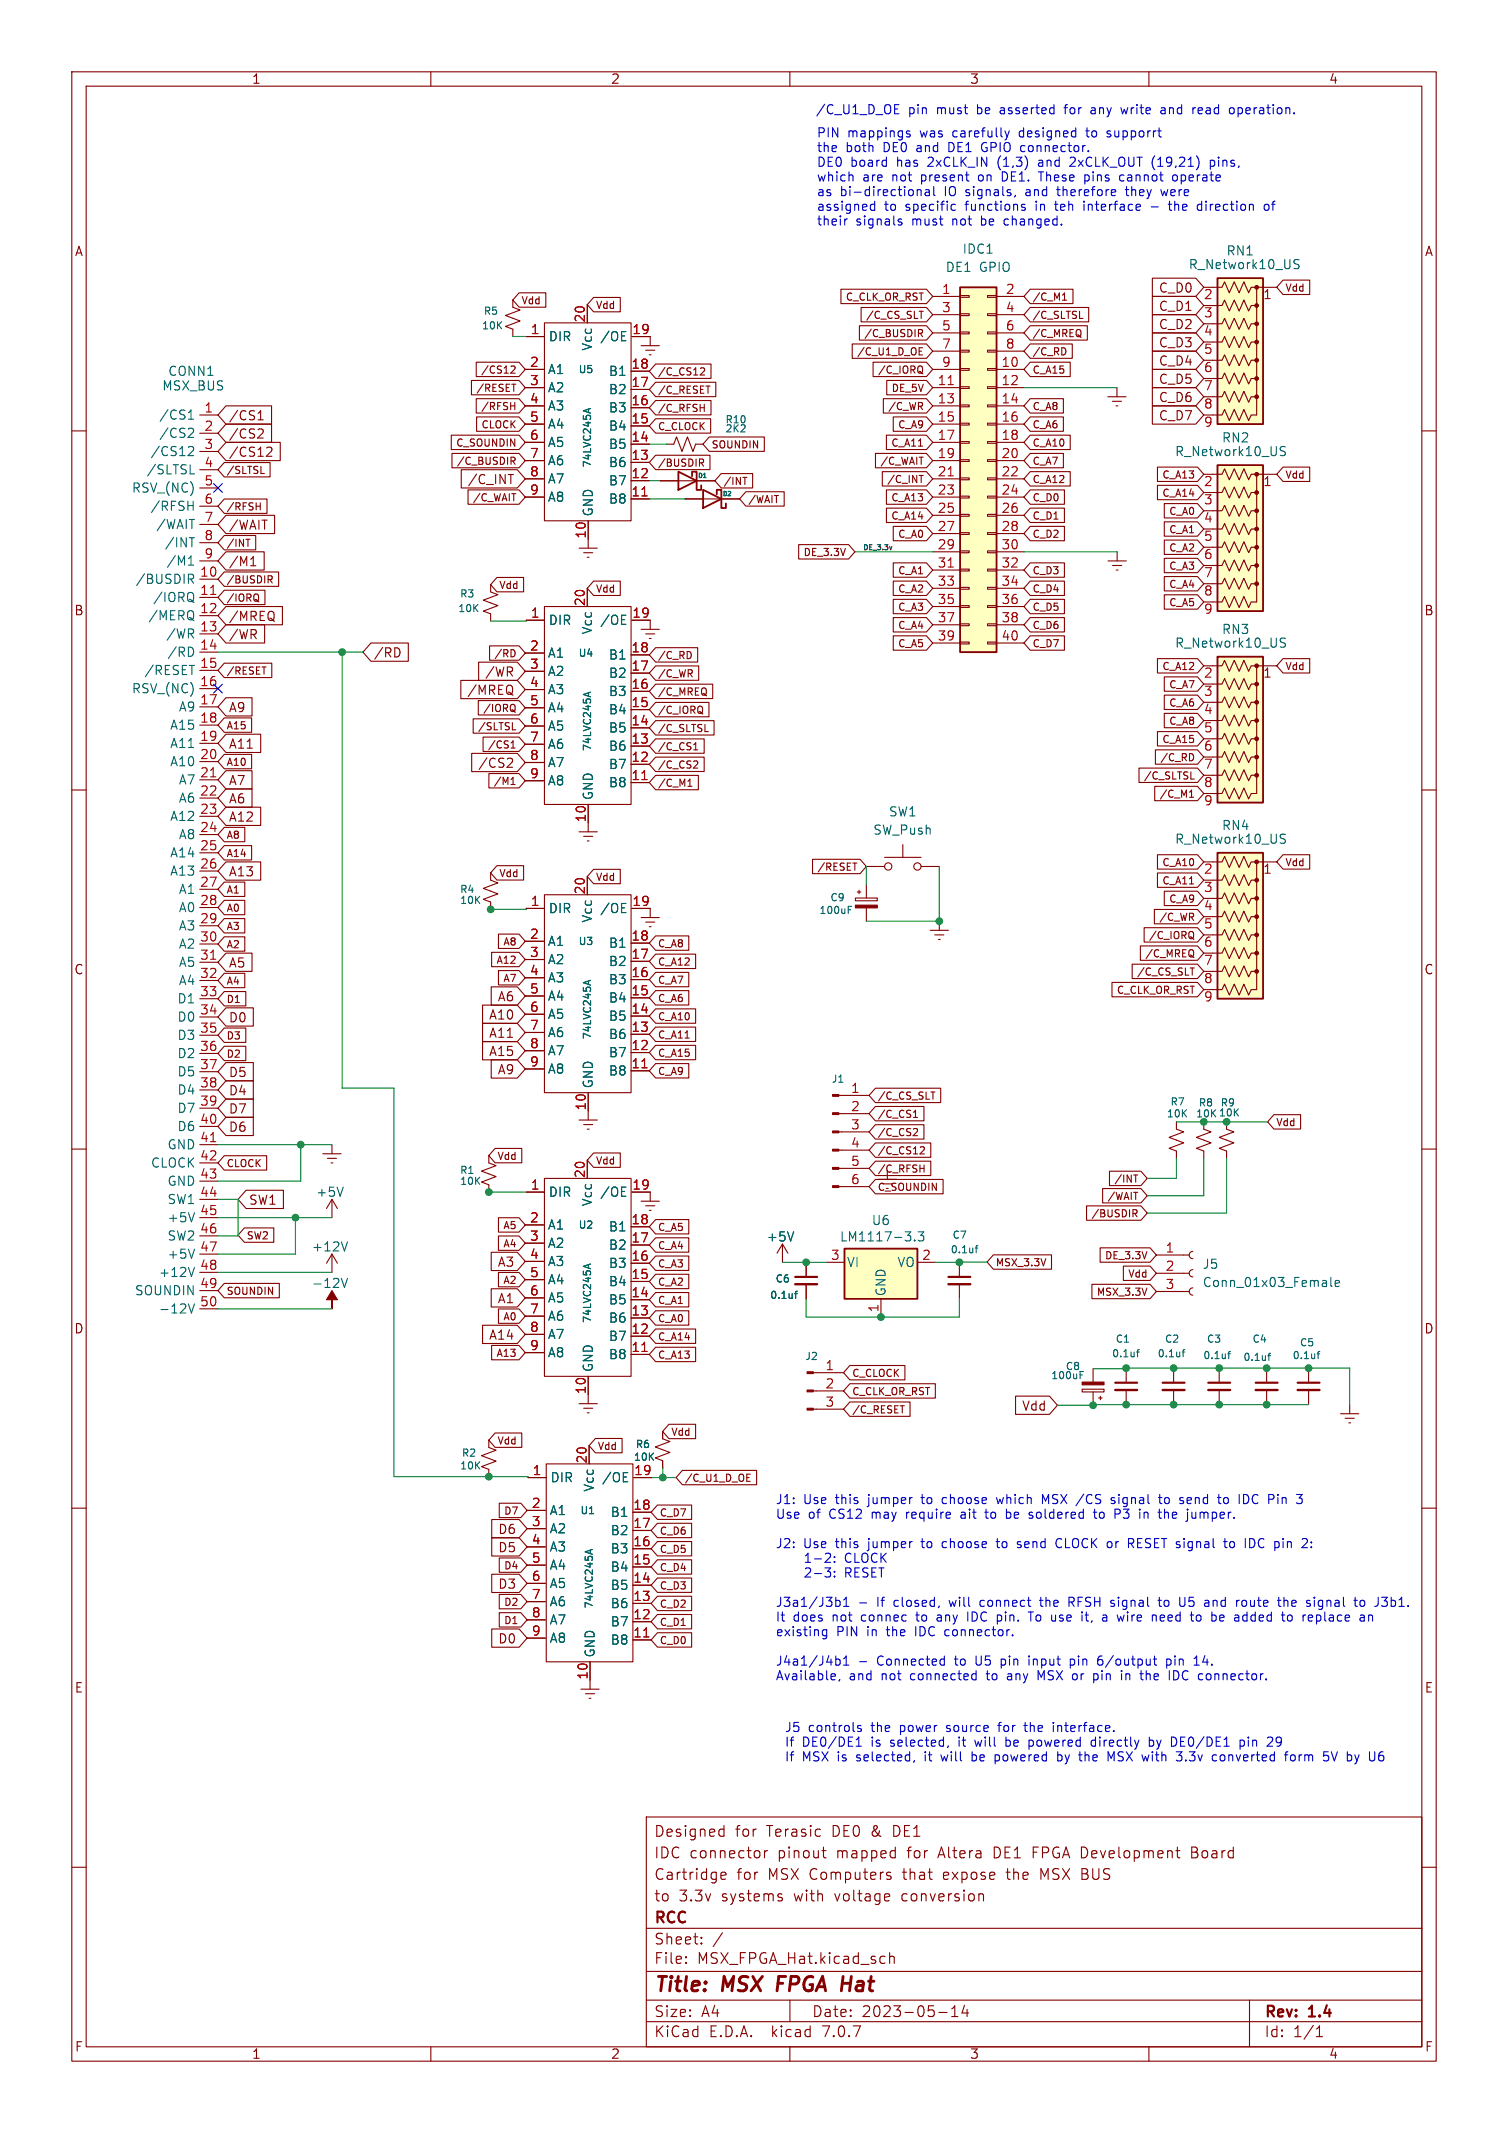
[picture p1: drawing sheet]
<svg xmlns="http://www.w3.org/2000/svg" width="210mm" height="297mm" viewBox="0 0 210 297" stroke-linecap="round" stroke-linejoin="round" font-family="sans-serif">
<defs><g id="words">
<g font-size="2.8" fill="#840000">
<text x="91" y="277.9">Title:</text>
<text x="100.7" y="277.9">MSX</text>
<text x="109.1" y="277.9">FPGA</text>
<text x="118.8" y="277.9">Hat</text>
</g>
<g font-size="2.1" fill="#840000">
<text x="91" y="256">Designed</text>
<text x="102.4" y="256">for</text>
<text x="106.8" y="256">Terasic</text>
<text x="116.1" y="256">DE0</text>
<text x="121.6" y="256">&amp;</text>
<text x="124.8" y="256">DE1</text>
<text x="91" y="262">Cartridge</text>
<text x="91" y="259">IDC connector</text>
<text x="102.6" y="262">for</text>
<text x="107" y="262">MSX Computers</text>
<text x="108.4" y="259">pinout</text>
<text x="116.7" y="259">mapped</text>
<text x="126.1" y="262">that</text>
<text x="126.7" y="259">for</text>
<text x="131.1" y="259">Altera</text>
<text x="131.8" y="262">expose</text>
<text x="138.9" y="259">DE1</text>
<text x="140.8" y="262">the</text>
<text x="144.5" y="259">FPGA Development</text>
<text x="145.6" y="262">MSX BUS</text>
<text x="166.9" y="259">Board</text>
<text x="91" y="268.2">RCC</text>
<text x="91" y="265">to</text>
<text x="94.5" y="265">3.3v</text>
<text x="100.5" y="265">systems</text>
<text x="110.8" y="265">with</text>
<text x="116.6" y="265">voltage</text>
<text x="126" y="265">conversion</text>
<text x="91" y="273.7">File:</text>
<text x="91" y="271">Sheet:</text>
<text x="97.1" y="273.7">MSX_FPGA_Hat.kicad_sch</text>
<text x="91" y="281.1">Size:</text>
<text x="97.7" y="281.1">A4</text>
<text x="113" y="281.1">Date:</text>
<text x="120" y="281.1">2023-05-14</text>
<text x="176" y="281.3">Rev:</text>
<text x="182.4" y="281.3">1.4</text>
<text x="91" y="283.9">KiCad</text>
<text x="98.7" y="283.9">E.D.A.</text>
<text x="107.6" y="283.9">kicad</text>
<text x="114.9" y="283.9">7.0.7</text>
<text x="176" y="283.9">Id:</text>
<text x="180.1" y="283.9">1/1</text>
</g>
<g font-size="1.8" fill="#840000">
<text x="35" y="11.9">1</text>
<text x="85" y="11.9">2</text>
<text x="135" y="11.9">3</text>
<text x="185" y="11.9">4</text>
<text x="10.3" y="35.9">A</text>
<text x="198.4" y="35.9">A</text>
<text x="161.3" y="41">C_D0</text>
<text x="167.6" y="42">2</text>
<text x="161.3" y="43.5">C_D1</text>
<text x="161.3" y="46">C_D2</text>
<text x="167.6" y="44.5">3</text>
<text x="167.6" y="47.1">4</text>
<text x="161.3" y="53.7">C_D5</text>
<text x="161.3" y="48.6">C_D3</text>
<text x="161.3" y="51.1">C_D4</text>
<text x="167.6" y="49.6">5</text>
<text x="167.6" y="52.1">6</text>
<text x="31.8" y="58.7">/CS1</text>
<text x="161.3" y="58.7">C_D7</text>
<text x="161.3" y="56.2">C_D6</text>
<text x="167.6" y="54.7">7</text>
<text x="167.6" y="57.2">8</text>
<text x="31.8" y="63.8">/CS12</text>
<text x="31.8" y="61.3">/CS2</text>
<text x="65" y="67.6">/C_INT</text>
<text x="167.6" y="68">2</text>
<text x="167.6" y="70.6">3</text>
<text x="31.8" y="74">/WAIT</text>
<text x="167.6" y="73.1">4</text>
<text x="167.6" y="75.6">5</text>
<text x="31.8" y="79.1">/M1</text>
<text x="167.6" y="78.2">6</text>
<text x="167.6" y="80.7">7</text>
<text x="167.6" y="83.3">8</text>
<text x="10.3" y="85.9">B</text>
<text x="31.8" y="86.7">/MREQ</text>
<text x="31.8" y="89.2">/WR</text>
<text x="198.3" y="85.9">B</text>
<text x="52" y="91.8">/RD</text>
<text x="67.5" y="94.4">/WR</text>
<text x="167.6" y="94.7">2</text>
<text x="31.8" y="99.4">A9</text>
<text x="65" y="97">/MREQ</text>
<text x="167.6" y="97.2">3</text>
<text x="167.6" y="99.8">4</text>
<text x="31.8" y="104.5">A11</text>
<text x="66.5" y="107.1">/CS2</text>
<text x="167.6" y="102.3">5</text>
<text x="167.6" y="104.9">6</text>
<text x="167.6" y="107.4">7</text>
<text x="31.8" y="112.1">A6</text>
<text x="31.8" y="109.5">A7</text>
<text x="167.6" y="109.9">8</text>
<text x="31.8" y="114.6">A12</text>
<text x="31.8" y="122.2">A13</text>
<text x="167.6" y="122">2</text>
<text x="167.6" y="124.5">3</text>
<text x="167.6" y="127.1">4</text>
<text x="167.6" y="129.6">5</text>
<text x="10.3" y="135.9">C</text>
<text x="31.8" y="134.9">A5</text>
<text x="167.6" y="132.2">6</text>
<text x="167.6" y="134.7">7</text>
<text x="167.6" y="137.2">8</text>
<text x="198.3" y="135.9">C</text>
<text x="31.8" y="142.6">D0</text>
<text x="68" y="142.2">A10</text>
<text x="69.2" y="139.6">A6</text>
<text x="68" y="147.3">A15</text>
<text x="68" y="144.7">A11</text>
<text x="69.2" y="149.8">A9</text>
<text x="31.8" y="155.3">D7</text>
<text x="31.8" y="150.2">D5</text>
<text x="31.8" y="152.7">D4</text>
<text x="31.8" y="157.8">D6</text>
<text x="34.6" y="168">SW1</text>
<text x="69.2" y="176.6">A3</text>
<text x="10.3" y="185.9">D</text>
<text x="69.2" y="181.7">A1</text>
<text x="198.3" y="185.9">D</text>
<text x="68" y="186.8">A14</text>
<text x="142.2" y="196.6">Vdd</text>
<text x="69.3" y="213.8">D6</text>
<text x="69.3" y="221.4">D3</text>
<text x="69.3" y="216.3">D5</text>
<text x="69.3" y="229">D0</text>
<text x="10.3" y="235.9">E</text>
<text x="198.3" y="235.9">E</text>
<text x="10.3" y="285.9">F</text>
<text x="35" y="286.9">1</text>
<text x="85" y="286.9">2</text>
<text x="135" y="286.9">3</text>
<text x="185" y="286.9">4</text>
<text x="198.4" y="285.9">F</text>
</g>
<g font-size="1.8" fill="#0000c2">
<text x="113.5" y="16">/C_U1_D_OE</text>
<text x="126.5" y="16">pin</text>
<text x="130.6" y="16">must</text>
<text x="136.3" y="16">be</text>
<text x="139.8" y="16">asserted</text>
<text x="149" y="16">for</text>
<text x="152.8" y="16">any</text>
<text x="157.2" y="16">write</text>
<text x="162.9" y="16">and</text>
<text x="167.6" y="16">read</text>
<text x="172.9" y="16">operation.</text>
<text x="113.7" y="19.2">PIN</text>
<text x="113.7" y="21.3">the</text>
<text x="113.7" y="23.3">DE0</text>
<text x="117.8" y="21.3">both</text>
<text x="118" y="19.2">mappings</text>
<text x="118.5" y="23.3">board</text>
<text x="123.1" y="21.3">DE0</text>
<text x="125" y="23.3">has</text>
<text x="127.9" y="21.3">and</text>
<text x="128.3" y="19.2">was</text>
<text x="129.5" y="23.3">2xCLK_IN</text>
<text x="132.6" y="21.3">DE1</text>
<text x="133" y="19.2">carefully</text>
<text x="137.4" y="21.3">GPIO connector.</text>
<text x="139.4" y="23.3">(1,3)</text>
<text x="142.4" y="19.2">designed</text>
<text x="145.3" y="23.3">and</text>
<text x="149.9" y="23.3">2xCLK_OUT</text>
<text x="152" y="19.2">to</text>
<text x="155" y="19.2">supporrt</text>
<text x="161.5" y="23.3">(19,21)</text>
<text x="169.8" y="23.3">pins,</text>
<text x="113.7" y="25.4">which</text>
<text x="113.7" y="27.4">as</text>
<text x="113.7" y="29.5">assigned</text>
<text x="117" y="27.4">bi-directional</text>
<text x="120.2" y="25.4">are</text>
<text x="123.2" y="29.5">to</text>
<text x="124.4" y="25.4">not</text>
<text x="126.2" y="29.5">specific</text>
<text x="128.5" y="25.4">present</text>
<text x="131.7" y="27.4">IO</text>
<text x="134.8" y="27.4">signals,</text>
<text x="134.8" y="29.5">functions</text>
<text x="136.7" y="25.4">on</text>
<text x="140.2" y="25.4">DE1.</text>
<text x="143.3" y="27.4">and</text>
<text x="144.7" y="29.5">in</text>
<text x="145.6" y="25.4">These</text>
<text x="147.6" y="29.5">teh</text>
<text x="147.9" y="27.4">therefore</text>
<text x="151.8" y="29.5">interface</text>
<text x="152.1" y="25.4">pins</text>
<text x="157.2" y="25.4">cannot</text>
<text x="157.7" y="27.4">they</text>
<text x="162.8" y="27.4">were</text>
<text x="164.1" y="29.5">the</text>
<text x="164.8" y="25.4">operate</text>
<text x="168.2" y="29.5">direction</text>
<text x="177.7" y="29.5">of</text>
<text x="113.7" y="31.5">their</text>
<text x="119.2" y="31.5">signals</text>
<text x="127.1" y="31.5">must</text>
<text x="132.9" y="31.5">not</text>
<text x="137.1" y="31.5">be</text>
<text x="140.5" y="31.5">changed.</text>
<text x="107.9" y="209.5">J1:</text>
<text x="111.9" y="209.5">Use</text>
<text x="116.5" y="209.5">this</text>
<text x="121.2" y="209.5">jumper</text>
<text x="128.8" y="209.5">to</text>
<text x="131.9" y="209.5">choose</text>
<text x="139.7" y="209.5">which</text>
<text x="146.2" y="209.5">MSX /CS</text>
<text x="156.2" y="209.5">signal</text>
<text x="163.1" y="209.5">to</text>
<text x="166.2" y="209.5">send</text>
<text x="171.8" y="209.5">to</text>
<text x="174.8" y="209.5">IDC</text>
<text x="179.1" y="209.5">Pin</text>
<text x="107.9" y="211.6">Use</text>
<text x="107.9" y="215.7">J2:</text>
<text x="111.9" y="215.7">Use</text>
<text x="112.6" y="211.6">of</text>
<text x="115.6" y="211.6">CS12</text>
<text x="116.5" y="215.7">this</text>
<text x="121.2" y="215.7">jumper</text>
<text x="121.7" y="211.6">may</text>
<text x="126.7" y="211.6">require</text>
<text x="128.8" y="215.7">to</text>
<text x="131.9" y="215.7">choose</text>
<text x="134.5" y="211.6">ait</text>
<text x="138.1" y="211.6">to</text>
<text x="139.7" y="215.7">to</text>
<text x="141.2" y="211.6">be</text>
<text x="142.8" y="215.7">send</text>
<text x="144.6" y="211.6">soldered</text>
<text x="148.3" y="215.7">CLOCK</text>
<text x="153.9" y="211.6">to</text>
<text x="155.7" y="215.7">or</text>
<text x="156.9" y="211.6">P3</text>
<text x="158.8" y="215.7">RESET signal</text>
<text x="160.6" y="211.6">in</text>
<text x="163.5" y="211.6">the</text>
<text x="167.6" y="211.6">jumper.</text>
<text x="172.6" y="215.7">to</text>
<text x="175.7" y="215.7">IDC</text>
<text x="180" y="215.7">pin</text>
<text x="112.6" y="217.7">1-2:</text>
<text x="112.6" y="219.8">2-3:</text>
<text x="118.4" y="217.7">CLOCK</text>
<text x="118.4" y="219.8">RESET</text>
<text x="107.9" y="223.8">J3a1/J3b1</text>
<text x="107.9" y="225.9">It</text>
<text x="107.9" y="227.9">existing</text>
<text x="110.5" y="225.9">does</text>
<text x="116" y="225.9">not</text>
<text x="116.5" y="227.9">PIN</text>
<text x="120.2" y="225.9">connec</text>
<text x="120.9" y="227.9">in</text>
<text x="122.3" y="223.8">If</text>
<text x="123.8" y="227.9">the</text>
<text x="124.8" y="223.8">closed,</text>
<text x="127.9" y="227.9">IDC</text>
<text x="128.1" y="225.9">to</text>
<text x="131.2" y="225.9">any</text>
<text x="132.2" y="227.9">connector.</text>
<text x="132.7" y="223.8">will</text>
<text x="135.6" y="225.9">IDC</text>
<text x="137.1" y="223.8">connect</text>
<text x="139.9" y="225.9">pin.</text>
<text x="144.6" y="225.9">To use</text>
<text x="145.8" y="223.8">the</text>
<text x="149.9" y="223.8">RFSH</text>
<text x="152.3" y="225.9">it,</text>
<text x="155.4" y="225.9">a</text>
<text x="156" y="223.8">signal</text>
<text x="157.7" y="225.9">wire</text>
<text x="162.7" y="225.9">need</text>
<text x="162.9" y="223.8">to</text>
<text x="165.9" y="223.8">U5</text>
<text x="168.4" y="225.9">to</text>
<text x="169.6" y="223.8">and</text>
<text x="171.4" y="225.9">be</text>
<text x="174.3" y="223.8">route</text>
<text x="174.8" y="225.9">added</text>
<text x="180.3" y="223.8">the</text>
<text x="181.7" y="225.9">to</text>
<text x="184.5" y="223.8">signal</text>
<text x="184.7" y="225.9">replace</text>
<text x="191.4" y="223.8">to</text>
<text x="194.4" y="223.8">J3b1.</text>
<text x="107.9" y="232">J4a1/J4b1</text>
<text x="122.3" y="232">Connected</text>
<text x="133.3" y="232">to</text>
<text x="136.3" y="232">U5</text>
<text x="140.1" y="232">pin</text>
<text x="144.1" y="232">input</text>
<text x="150.1" y="232">pin</text>
<text x="154.1" y="232">6/output</text>
<text x="163.9" y="232">pin</text>
<text x="168" y="232">14.</text>
<text x="107.9" y="234.1">Available,</text>
<text x="118.3" y="234.1">and</text>
<text x="122.9" y="234.1">not</text>
<text x="127.1" y="234.1">connected</text>
<text x="137.9" y="234.1">to</text>
<text x="141" y="234.1">any</text>
<text x="145.4" y="234.1">MSX or</text>
<text x="153.5" y="234.1">pin</text>
<text x="157.6" y="234.1">in</text>
<text x="160.5" y="234.1">the</text>
<text x="164.7" y="234.1">IDC</text>
<text x="169" y="234.1">connector.</text>
<text x="109.2" y="241.3">J5</text>
<text x="109.2" y="243.3">If</text>
<text x="109.2" y="245.4">If</text>
<text x="111.7" y="243.3">DE0/DE1</text>
<text x="111.7" y="245.4">MSX is</text>
<text x="112.6" y="241.3">controls</text>
<text x="119.6" y="245.4">selected,</text>
<text x="121.5" y="241.3">the</text>
<text x="121.5" y="243.3">is</text>
<text x="124.3" y="243.3">selected,</text>
<text x="125.6" y="241.3">power</text>
<text x="129.3" y="245.4">it</text>
<text x="131.8" y="245.4">will</text>
<text x="132.3" y="241.3">source</text>
<text x="134" y="243.3">it</text>
<text x="136.2" y="245.4">be</text>
<text x="136.5" y="243.3">will</text>
<text x="139.6" y="245.4">powered</text>
<text x="139.7" y="241.3">for</text>
<text x="140.9" y="243.3">be</text>
<text x="143.6" y="241.3">the</text>
<text x="144.3" y="243.3">powered</text>
<text x="147.7" y="241.3">interface.</text>
<text x="148.5" y="245.4">by</text>
<text x="151.8" y="245.4">the</text>
<text x="153.2" y="243.3">directly</text>
<text x="155.9" y="245.4">MSX with</text>
<text x="161.5" y="243.3">by</text>
<text x="164.8" y="243.3">DE0/DE1</text>
<text x="166" y="245.4">3.3v</text>
<text x="171.1" y="245.4">converted</text>
<text x="174.5" y="243.3">pin</text>
<text x="178.6" y="243.3">29</text>
<text x="181.5" y="245.4">form</text>
<text x="187" y="245.4">5V</text>
<text x="190.5" y="245.4">by</text>
</g>
<g font-size="1.8" fill="#006464">
<text x="134" y="35.5">IDC1</text>
<text x="170.7" y="35.8">RN1</text>
<text x="131.6" y="38.1">DE1</text>
<text x="136.4" y="38.1">GPIO</text>
<text x="165.5" y="37.7">R_Network10_US</text>
<text x="76.3" y="47.7">DIR</text>
<text x="83.5" y="47.7">/OE</text>
<text x="23.3" y="52.6">CONN1</text>
<text x="76.2" y="52.3">A1</text>
<text x="82.7" y="48.9" transform="rotate(-90 82.7 48.9)">Vcc</text>
<text x="84.7" y="52.6">B1</text>
<text x="22.1" y="58.6">/CS1</text>
<text x="22.5" y="54.6">MSX_BUS</text>
<text x="76.2" y="54.8">A2</text>
<text x="76.2" y="57.4">A3</text>
<text x="76.2" y="59.9">A4</text>
<text x="84.7" y="57.6">B3</text>
<text x="84.7" y="55.1">B2</text>
<text x="20.9" y="63.7">/CS12</text>
<text x="22.1" y="61.2">/CS2</text>
<text x="76.2" y="62.5">A5</text>
<text x="76.2" y="65">A6</text>
<text x="84.7" y="65.3">B6</text>
<text x="84.7" y="62.7">B5</text>
<text x="84.7" y="60.2">B4</text>
<text x="163.5" y="63.7">R_Network10_US</text>
<text x="170.1" y="61.8">RN2</text>
<text x="18.3" y="68.8">RSV_(NC)</text>
<text x="20.3" y="66.3">/SLTSL</text>
<text x="20.9" y="71.3">/RFSH</text>
<text x="76.2" y="67.5">A7</text>
<text x="76.2" y="70.1">A8</text>
<text x="84.7" y="70.3">B8</text>
<text x="84.7" y="67.8">B7</text>
<text x="21.7" y="73.9">/WAIT</text>
<text x="22.9" y="76.4">/INT</text>
<text x="82.8" y="72" transform="rotate(-90 82.8 72)">GND</text>
<text x="18.8" y="81.5">/BUSDIR</text>
<text x="23.1" y="79">/M1</text>
<text x="20.6" y="86.6">/MERQ</text>
<text x="21.2" y="84">/IORQ</text>
<text x="23" y="89.1">/WR</text>
<text x="76.3" y="87.2">DIR</text>
<text x="82.7" y="88.4" transform="rotate(-90 82.7 88.4)">Vcc</text>
<text x="83.5" y="87.2">/OE</text>
<text x="170.1" y="88.5">RN3</text>
<text x="20" y="94.2">/RESET</text>
<text x="23.2" y="91.7">/RD</text>
<text x="76.2" y="91.8">A1</text>
<text x="76.2" y="94.3">A2</text>
<text x="84.7" y="94.6">B2</text>
<text x="84.7" y="92">B1</text>
<text x="163.5" y="90.4">R_Network10_US</text>
<text x="18.3" y="96.7">RSV_(NC)</text>
<text x="23.6" y="101.8">A15</text>
<text x="24.8" y="99.3">A9</text>
<text x="76.2" y="96.9">A3</text>
<text x="76.2" y="99.4">A4</text>
<text x="76.2" y="102">A5</text>
<text x="84.7" y="99.7">B4</text>
<text x="84.7" y="97.1">B3</text>
<text x="23.6" y="104.4">A11</text>
<text x="23.6" y="106.9">A10</text>
<text x="76.2" y="104.5">A6</text>
<text x="76.2" y="107">A7</text>
<text x="84.7" y="107.3">B7</text>
<text x="84.7" y="104.7">B6</text>
<text x="84.7" y="102.2">B5</text>
<text x="24.8" y="109.4">A7</text>
<text x="24.8" y="112">A6</text>
<text x="76.2" y="109.6">A8</text>
<text x="82.8" y="111.5" transform="rotate(-90 82.8 111.5)">GND</text>
<text x="84.7" y="109.8">B8</text>
<text x="123.7" y="113.9">SW1</text>
<text x="23.6" y="114.5">A12</text>
<text x="23.6" y="119.6">A14</text>
<text x="24.8" y="117.1">A8</text>
<text x="121.5" y="116.4">SW_Push</text>
<text x="163.5" y="117.7">R_Network10_US</text>
<text x="170.1" y="115.8">RN4</text>
<text x="23.6" y="122.1">A13</text>
<text x="24.8" y="124.7">A1</text>
<text x="24.8" y="127.2">A0</text>
<text x="24.8" y="129.8">A3</text>
<text x="76.2" y="131.9">A1</text>
<text x="76.3" y="127.4">DIR</text>
<text x="82.7" y="128.6" transform="rotate(-90 82.7 128.6)">Vcc</text>
<text x="83.5" y="127.4">/OE</text>
<text x="24.8" y="132.3">A2</text>
<text x="24.8" y="134.8">A5</text>
<text x="24.8" y="137.4">A4</text>
<text x="76.2" y="134.5">A2</text>
<text x="76.2" y="137">A3</text>
<text x="84.7" y="137.3">B3</text>
<text x="84.7" y="134.7">B2</text>
<text x="84.7" y="132.2">B1</text>
<text x="24.6" y="139.9">D1</text>
<text x="24.6" y="142.5">D0</text>
<text x="76.2" y="139.5">A4</text>
<text x="76.2" y="142.1">A5</text>
<text x="84.7" y="142.3">B5</text>
<text x="84.7" y="139.8">B4</text>
<text x="24.6" y="145">D3</text>
<text x="24.6" y="147.5">D2</text>
<text x="76.2" y="144.6">A6</text>
<text x="76.2" y="147.2">A7</text>
<text x="76.2" y="149.7">A8</text>
<text x="84.7" y="150">B8</text>
<text x="84.7" y="147.4">B7</text>
<text x="84.7" y="144.9">B6</text>
<text x="24.6" y="150.1">D5</text>
<text x="24.6" y="152.6">D4</text>
<text x="24.6" y="155.2">D7</text>
<text x="82.8" y="151.6" transform="rotate(-90 82.8 151.6)">GND</text>
<text x="23.2" y="160.2">GND</text>
<text x="24.6" y="157.7">D6</text>
<text x="20.9" y="162.8">CLOCK</text>
<text x="23.2" y="165.3">GND</text>
<text x="23.2" y="167.9">SW1</text>
<text x="43.9" y="166.9">+5V</text>
<text x="76.3" y="166.9">DIR</text>
<text x="83.5" y="166.9">/OE</text>
<text x="23.2" y="170.4">+5V</text>
<text x="23.2" y="172.9">SW2</text>
<text x="76.2" y="171.4">A1</text>
<text x="76.2" y="174">A2</text>
<text x="82.7" y="168.1" transform="rotate(-90 82.7 168.1)">Vcc</text>
<text x="84.7" y="171.7">B1</text>
<text x="106.7" y="173.1">+5V</text>
<text x="116.9" y="173.1">LM1117-3.3</text>
<text x="121.3" y="170.8">U6</text>
<text x="22" y="178">+12V</text>
<text x="23.2" y="175.5">+5V</text>
<text x="43.3" y="174.5">+12V</text>
<text x="43.3" y="179.6">-12V</text>
<text x="76.2" y="176.5">A3</text>
<text x="76.2" y="179">A4</text>
<text x="84.7" y="179.3">B4</text>
<text x="84.7" y="176.8">B3</text>
<text x="84.7" y="174.2">B2</text>
<text x="117.9" y="176.6">VI</text>
<text x="124.9" y="176.6">VO</text>
<text x="167.4" y="176.9">J5</text>
<text x="167.4" y="179.4">Conn_01x03_Female</text>
<text x="18.7" y="180.6">SOUNDIN</text>
<text x="22" y="183.1">-12V</text>
<text x="76.2" y="181.6">A5</text>
<text x="76.2" y="184.1">A6</text>
<text x="84.7" y="184.4">B6</text>
<text x="84.7" y="181.8">B5</text>
<text x="123.5" y="180.6" transform="rotate(-90 123.5 180.6)">GND</text>
<text x="76.2" y="186.7">A7</text>
<text x="76.2" y="189.2">A8</text>
<text x="82.8" y="191.1" transform="rotate(-90 82.8 191.1)">GND</text>
<text x="84.7" y="189.5">B8</text>
<text x="84.7" y="186.9">B7</text>
<text x="76.6" y="206.6">DIR</text>
<text x="82.9" y="207.8" transform="rotate(-90 82.9 207.8)">Vcc</text>
<text x="83.7" y="206.6">/OE</text>
<text x="76.5" y="211.2">A1</text>
<text x="76.5" y="213.7">A2</text>
<text x="84.9" y="214">B2</text>
<text x="84.9" y="211.4">B1</text>
<text x="76.5" y="216.3">A3</text>
<text x="76.5" y="218.8">A4</text>
<text x="76.5" y="221.3">A5</text>
<text x="84.9" y="221.6">B5</text>
<text x="84.9" y="219">B4</text>
<text x="84.9" y="216.5">B3</text>
<text x="76.5" y="223.9">A6</text>
<text x="76.5" y="226.4">A7</text>
<text x="84.9" y="226.7">B7</text>
<text x="84.9" y="224.1">B6</text>
<text x="76.5" y="229">A8</text>
<text x="83" y="230.9" transform="rotate(-90 83 230.9)">GND</text>
<text x="84.9" y="229.2">B8</text>
</g>
<g font-size="1.8" fill="#a90000">
<text x="131.1" y="41">1</text>
<text x="140" y="41">2</text>
<text x="175.8" y="42">1</text>
<text x="73.8" y="46.6">1</text>
<text x="81.5" y="45" transform="rotate(-90 81.5 45)">20</text>
<text x="88" y="46.6">19</text>
<text x="131.1" y="43.6">3</text>
<text x="131.1" y="46.1">5</text>
<text x="140" y="43.6">4</text>
<text x="140" y="46.1">6</text>
<text x="73.7" y="51.2">2</text>
<text x="73.7" y="53.7">3</text>
<text x="87.8" y="54">17</text>
<text x="87.8" y="51.4">18</text>
<text x="130.5" y="53.7">11</text>
<text x="131.1" y="48.6">7</text>
<text x="131.1" y="51.2">9</text>
<text x="139.4" y="51.2">10</text>
<text x="139.4" y="53.7">12</text>
<text x="140" y="48.6">8</text>
<text x="28.4" y="57.5">1</text>
<text x="73.7" y="56.3">4</text>
<text x="73.7" y="58.8">5</text>
<text x="87.8" y="59.1">15</text>
<text x="87.8" y="56.5">16</text>
<text x="130.5" y="56.3">13</text>
<text x="130.5" y="58.8">15</text>
<text x="139.4" y="56.3">14</text>
<text x="139.4" y="58.8">16</text>
<text x="167.6" y="59.8">9</text>
<text x="28.4" y="60.1">2</text>
<text x="28.4" y="62.6">3</text>
<text x="28.4" y="65.2">4</text>
<text x="73.7" y="61.3">6</text>
<text x="73.7" y="63.9">7</text>
<text x="87.8" y="64.1">13</text>
<text x="87.8" y="61.6">14</text>
<text x="130.5" y="61.3">17</text>
<text x="130.5" y="63.9">19</text>
<text x="139.4" y="61.3">18</text>
<text x="139.4" y="63.9">20</text>
<text x="28.4" y="67.7">5</text>
<text x="28.4" y="70.2">6</text>
<text x="73.7" y="66.4">8</text>
<text x="73.7" y="69">9</text>
<text x="87.8" y="69.2">11</text>
<text x="87.8" y="66.7">12</text>
<text x="130.5" y="66.4">21</text>
<text x="130.5" y="69">23</text>
<text x="130.5" y="71.5">25</text>
<text x="139.4" y="66.4">22</text>
<text x="139.4" y="69">24</text>
<text x="139.4" y="71.5">26</text>
<text x="175.8" y="68">1</text>
<text x="28.4" y="72.8">7</text>
<text x="28.4" y="75.3">8</text>
<text x="28.4" y="77.9">9</text>
<text x="81.7" y="75.1" transform="rotate(-90 81.7 75.1)">10</text>
<text x="130.5" y="74">27</text>
<text x="130.5" y="76.6">29</text>
<text x="139.4" y="74">28</text>
<text x="139.4" y="76.6">30</text>
<text x="27.8" y="80.4">10</text>
<text x="27.8" y="82.9">11</text>
<text x="130.5" y="79.1">31</text>
<text x="130.5" y="81.7">33</text>
<text x="139.4" y="79.1">32</text>
<text x="139.4" y="81.7">34</text>
<text x="27.8" y="85.5">12</text>
<text x="27.8" y="88">13</text>
<text x="73.8" y="86.1">1</text>
<text x="81.5" y="84.5" transform="rotate(-90 81.5 84.5)">20</text>
<text x="88" y="86.1">19</text>
<text x="130.5" y="84.2">35</text>
<text x="130.5" y="86.7">37</text>
<text x="130.5" y="89.3">39</text>
<text x="139.4" y="84.2">36</text>
<text x="139.4" y="86.7">38</text>
<text x="139.4" y="89.3">40</text>
<text x="167.6" y="85.8">9</text>
<text x="27.8" y="90.6">14</text>
<text x="27.8" y="93.1">15</text>
<text x="27.8" y="95.6">16</text>
<text x="73.7" y="90.7">2</text>
<text x="73.7" y="93.2">3</text>
<text x="73.7" y="95.8">4</text>
<text x="87.8" y="93.5">17</text>
<text x="87.8" y="90.9">18</text>
<text x="175.8" y="94.7">1</text>
<text x="27.8" y="98.2">17</text>
<text x="27.8" y="100.7">18</text>
<text x="73.7" y="98.3">5</text>
<text x="73.7" y="100.8">6</text>
<text x="87.8" y="101.1">14</text>
<text x="87.8" y="98.6">15</text>
<text x="87.8" y="96">16</text>
<text x="27.8" y="103.3">19</text>
<text x="27.8" y="105.8">20</text>
<text x="73.7" y="103.4">7</text>
<text x="73.7" y="105.9">8</text>
<text x="87.8" y="106.2">12</text>
<text x="87.8" y="103.6">13</text>
<text x="27.8" y="108.3">21</text>
<text x="27.8" y="110.9">22</text>
<text x="27.8" y="113.4">23</text>
<text x="73.7" y="108.5">9</text>
<text x="87.8" y="108.7">11</text>
<text x="167.6" y="112.5">9</text>
<text x="27.8" y="116">24</text>
<text x="27.8" y="118.5">25</text>
<text x="81.7" y="114.6" transform="rotate(-90 81.7 114.6)">10</text>
<text x="27.8" y="121">26</text>
<text x="27.8" y="123.6">27</text>
<text x="81.5" y="124.6" transform="rotate(-90 81.5 124.6)">20</text>
<text x="175.8" y="122">1</text>
<text x="27.8" y="126.1">28</text>
<text x="27.8" y="128.7">29</text>
<text x="27.8" y="131.2">30</text>
<text x="73.7" y="130.8">2</text>
<text x="73.8" y="126.2">1</text>
<text x="87.8" y="131.1">18</text>
<text x="88" y="126.2">19</text>
<text x="27.8" y="133.7">31</text>
<text x="27.8" y="136.3">32</text>
<text x="73.7" y="133.3">3</text>
<text x="73.7" y="135.9">4</text>
<text x="87.8" y="136.1">16</text>
<text x="87.8" y="133.6">17</text>
<text x="27.8" y="138.8">33</text>
<text x="27.8" y="141.4">34</text>
<text x="27.8" y="143.9">35</text>
<text x="73.7" y="138.4">5</text>
<text x="73.7" y="141">6</text>
<text x="73.7" y="143.5">7</text>
<text x="87.8" y="143.8">13</text>
<text x="87.8" y="141.2">14</text>
<text x="87.8" y="138.7">15</text>
<text x="167.6" y="139.8">9</text>
<text x="27.8" y="146.4">36</text>
<text x="27.8" y="149">37</text>
<text x="73.7" y="146">8</text>
<text x="73.7" y="148.6">9</text>
<text x="87.8" y="148.8">11</text>
<text x="87.8" y="146.3">12</text>
<text x="27.8" y="151.5">38</text>
<text x="27.8" y="154.1">39</text>
<text x="81.7" y="154.7" transform="rotate(-90 81.7 154.7)">10</text>
<text x="118.4" y="152.3">1</text>
<text x="118.4" y="154.8">2</text>
<text x="27.8" y="156.6">40</text>
<text x="27.8" y="159.1">41</text>
<text x="27.8" y="161.7">42</text>
<text x="118.4" y="157.4">3</text>
<text x="118.4" y="159.9">4</text>
<text x="27.8" y="164.2">43</text>
<text x="27.8" y="166.8">44</text>
<text x="73.8" y="165.7">1</text>
<text x="81.5" y="164.1" transform="rotate(-90 81.5 164.1)">20</text>
<text x="88" y="165.7">19</text>
<text x="118.4" y="162.4">5</text>
<text x="118.4" y="165">6</text>
<text x="27.8" y="169.3">45</text>
<text x="27.8" y="171.8">46</text>
<text x="73.7" y="170.3">2</text>
<text x="73.7" y="172.8">3</text>
<text x="87.8" y="173.1">17</text>
<text x="87.8" y="170.6">18</text>
<text x="27.8" y="174.4">47</text>
<text x="27.8" y="176.9">48</text>
<text x="27.8" y="179.5">49</text>
<text x="73.7" y="175.4">4</text>
<text x="73.7" y="177.9">5</text>
<text x="87.8" y="178.2">15</text>
<text x="87.8" y="175.6">16</text>
<text x="115.6" y="175.5">3</text>
<text x="128.3" y="175.5">2</text>
<text x="162.2" y="174.5">1</text>
<text x="162.2" y="177">2</text>
<text x="162.2" y="179.6">3</text>
<text x="27.8" y="182">50</text>
<text x="73.7" y="180.5">6</text>
<text x="73.7" y="183">7</text>
<text x="73.7" y="185.5">8</text>
<text x="87.8" y="185.8">12</text>
<text x="87.8" y="183.3">13</text>
<text x="87.8" y="180.7">14</text>
<text x="122.4" y="182.8" transform="rotate(-90 122.4 182.8)">1</text>
<text x="73.7" y="188.1">9</text>
<text x="87.8" y="188.3">11</text>
<text x="114.9" y="190.9">1</text>
<text x="81.7" y="194.2" transform="rotate(-90 81.7 194.2)">10</text>
<text x="114.9" y="193.4">2</text>
<text x="114.9" y="196">3</text>
<text x="81.8" y="203.9" transform="rotate(-90 81.8 203.9)">20</text>
<text x="74.1" y="205.5">1</text>
<text x="88.2" y="205.5">19</text>
<text x="74" y="210.1">2</text>
<text x="74" y="212.6">3</text>
<text x="74" y="215.1">4</text>
<text x="88.1" y="215.4">16</text>
<text x="88.1" y="212.9">17</text>
<text x="88.1" y="210.3">18</text>
<text x="74" y="217.7">5</text>
<text x="74" y="220.2">6</text>
<text x="88.1" y="220.5">14</text>
<text x="88.1" y="217.9">15</text>
<text x="74" y="222.8">7</text>
<text x="74" y="225.3">8</text>
<text x="74" y="227.8">9</text>
<text x="88.1" y="225.6">12</text>
<text x="88.1" y="223">13</text>
<text x="81.9" y="234" transform="rotate(-90 81.9 234)">10</text>
<text x="88.1" y="228.1">11</text>
</g>
<g font-size="1.4" fill="#840000">
<text x="178.9" y="40.8">Vdd</text>
<text x="72.5" y="42.6">Vdd</text>
<text x="82.9" y="43.2">Vdd</text>
<text x="117.7" y="42.1">C_CLK_OR_RST</text>
<text x="120.2" y="47.2">/C_BUSDIR</text>
<text x="120.5" y="44.6">/C_CS_SLT</text>
<text x="143.7" y="42.1">/C_M1</text>
<text x="143.7" y="44.6">/C_SLTSL</text>
<text x="143.7" y="47.2">/C_MREQ</text>
<text x="66.9" y="52.2">/CS12</text>
<text x="91.5" y="52.5">/C_CS12</text>
<text x="119.2" y="49.7">/C_U1_D_OE</text>
<text x="122.1" y="52.2">/C_IORQ</text>
<text x="143.7" y="52.2">C_A15</text>
<text x="143.7" y="49.7">/C_RD</text>
<text x="66.2" y="54.8">/RESET</text>
<text x="66.9" y="57.3">/RFSH</text>
<text x="66.9" y="59.9">CLOCK</text>
<text x="91.5" y="55">/C_RESET</text>
<text x="91.5" y="57.6">/C_RFSH</text>
<text x="123.6" y="57.3">/C_WR</text>
<text x="124" y="54.8">DE_5V</text>
<text x="124.9" y="59.9">C_A9</text>
<text x="143.7" y="59.9">C_A6</text>
<text x="143.7" y="57.3">C_A8</text>
<text x="63.4" y="62.4">C_SOUNDIN</text>
<text x="63.5" y="64.9">/C_BUSDIR</text>
<text x="91.5" y="65.2">/BUSDIR</text>
<text x="91.5" y="60.1">C_CLOCK</text>
<text x="99" y="62.6">SOUNDIN</text>
<text x="122.5" y="64.9">/C_WAIT</text>
<text x="124" y="62.4">C_A11</text>
<text x="143.7" y="64.9">C_A7</text>
<text x="143.7" y="62.4">C_A10</text>
<text x="31.5" y="71.3">/RFSH</text>
<text x="31.5" y="66.2">/SLTSL</text>
<text x="65.7" y="70">/C_WAIT</text>
<text x="100.7" y="67.7">/INT</text>
<text x="104.1" y="70.3">/WAIT</text>
<text x="123.4" y="67.5">/C_INT</text>
<text x="124" y="70">C_A13</text>
<text x="143.7" y="70">C_D0</text>
<text x="143.7" y="67.5">C_A12</text>
<text x="161.7" y="69.4">C_A14</text>
<text x="161.7" y="66.8">C_A13</text>
<text x="162.7" y="71.9">C_A0</text>
<text x="178.9" y="66.8">Vdd</text>
<text x="31.5" y="76.4">/INT</text>
<text x="111.8" y="77.6">DE_3.3V</text>
<text x="124" y="72.6">C_A14</text>
<text x="124.9" y="75.1">C_A0</text>
<text x="143.7" y="75.1">C_D2</text>
<text x="143.7" y="72.6">C_D1</text>
<text x="162.7" y="77">C_A2</text>
<text x="162.7" y="74.5">C_A1</text>
<text x="31.5" y="81.4">/BUSDIR</text>
<text x="31.5" y="84">/IORQ</text>
<text x="69.5" y="82.2">Vdd</text>
<text x="82.9" y="82.7">Vdd</text>
<text x="124.9" y="82.7">C_A2</text>
<text x="124.9" y="80.2">C_A1</text>
<text x="143.7" y="82.7">C_D4</text>
<text x="143.7" y="80.2">C_D3</text>
<text x="162.7" y="79.5">C_A3</text>
<text x="162.7" y="82.1">C_A4</text>
<text x="124.9" y="87.8">C_A4</text>
<text x="124.9" y="85.3">C_A3</text>
<text x="143.7" y="85.3">C_D5</text>
<text x="143.7" y="87.8">C_D6</text>
<text x="162.7" y="84.6">C_A5</text>
<text x="31.5" y="94.1">/RESET</text>
<text x="68.7" y="91.7">/RD</text>
<text x="91.5" y="92">/C_RD</text>
<text x="91.5" y="94.5">/C_WR</text>
<text x="124.9" y="90.3">C_A5</text>
<text x="143.7" y="90.3">C_D7</text>
<text x="161.7" y="93.5">C_A12</text>
<text x="178.9" y="93.5">Vdd</text>
<text x="31.5" y="101.8">A15</text>
<text x="66.4" y="101.9">/SLTSL</text>
<text x="67.2" y="99.4">/IORQ</text>
<text x="91.5" y="97.1">/C_MREQ</text>
<text x="91.5" y="99.6">/C_IORQ</text>
<text x="162.7" y="96.1">C_A7</text>
<text x="162.7" y="101.1">C_A8</text>
<text x="162.7" y="98.6">C_A6</text>
<text x="31.5" y="106.8">A10</text>
<text x="67.8" y="104.4">/CS1</text>
<text x="91.5" y="104.7">/C_CS1</text>
<text x="91.5" y="102.1">/C_SLTSL</text>
<text x="91.5" y="107.2">/C_CS2</text>
<text x="161.4" y="106.2">/C_RD</text>
<text x="161.7" y="103.7">C_A15</text>
<text x="68.6" y="109.5">/M1</text>
<text x="91.5" y="109.8">/C_M1</text>
<text x="159.2" y="108.8">/C_SLTSL</text>
<text x="161.4" y="111.3">/C_M1</text>
<text x="31.5" y="117">A8</text>
<text x="31.5" y="119.5">A14</text>
<text x="31.5" y="124.6">A1</text>
<text x="69.5" y="122.3">Vdd</text>
<text x="82.9" y="122.8">Vdd</text>
<text x="113.7" y="121.5">/RESET</text>
<text x="161.7" y="123.4">C_A11</text>
<text x="161.7" y="120.8">C_A10</text>
<text x="162.7" y="125.9">C_A9</text>
<text x="178.9" y="120.8">Vdd</text>
<text x="31.5" y="127.2">A0</text>
<text x="31.5" y="129.7">A3</text>
<text x="70" y="131.9">A8</text>
<text x="159.9" y="131">/C_IORQ</text>
<text x="161.3" y="128.4">/C_WR</text>
<text x="31.5" y="132.2">A2</text>
<text x="31.5" y="137.3">A4</text>
<text x="69" y="134.4">A12</text>
<text x="70" y="136.9">A7</text>
<text x="91.5" y="137.2">C_A7</text>
<text x="91.5" y="134.7">C_A12</text>
<text x="91.5" y="132.1">C_A8</text>
<text x="158.2" y="136.1">/C_CS_SLT</text>
<text x="159.4" y="133.5">/C_MREQ</text>
<text x="31.5" y="139.9">D1</text>
<text x="91.5" y="142.3">C_A10</text>
<text x="91.5" y="139.7">C_A6</text>
<text x="155.4" y="138.6">C_CLK_OR_RST</text>
<text x="31.5" y="147.5">D2</text>
<text x="31.5" y="144.9">D3</text>
<text x="91.5" y="149.9">C_A9</text>
<text x="91.5" y="144.8">C_A11</text>
<text x="91.5" y="147.4">C_A15</text>
<text x="122.2" y="155.9">/C_CS1</text>
<text x="122.2" y="153.3">/C_CS_SLT</text>
<text x="69.2" y="161.7">Vdd</text>
<text x="122.2" y="160.9">/C_CS12</text>
<text x="122.2" y="158.4">/C_CS2</text>
<text x="177.7" y="157">Vdd</text>
<text x="31.5" y="162.7">CLOCK</text>
<text x="82.9" y="162.3">Vdd</text>
<text x="122.2" y="166">C_SOUNDIN</text>
<text x="122.2" y="163.5">/C_RFSH</text>
<text x="154.1" y="167.3">/WAIT</text>
<text x="155.1" y="164.9">/INT</text>
<text x="34.3" y="172.8">SW2</text>
<text x="70" y="171.4">A5</text>
<text x="70" y="173.9">A4</text>
<text x="91.5" y="171.6">C_A5</text>
<text x="151.9" y="169.7">/BUSDIR</text>
<text x="70" y="179">A2</text>
<text x="91.5" y="174.2">C_A4</text>
<text x="91.5" y="179.2">C_A2</text>
<text x="91.5" y="176.7">C_A3</text>
<text x="138.6" y="176.5">MSX_3.3V</text>
<text x="153.7" y="175.6">DE_3.3V</text>
<text x="157" y="178.1">Vdd</text>
<text x="31.5" y="180.5">SOUNDIN</text>
<text x="70" y="184.1">A0</text>
<text x="91.5" y="184.3">C_A0</text>
<text x="91.5" y="181.8">C_A1</text>
<text x="152.6" y="180.6">MSX_3.3V</text>
<text x="69" y="189.1">A13</text>
<text x="91.5" y="186.9">C_A14</text>
<text x="91.5" y="189.4">C_A13</text>
<text x="118.6" y="191.9">C_CLOCK</text>
<text x="118.6" y="194.5">C_CLK_OR_RST</text>
<text x="118.6" y="197">/C_RESET</text>
<text x="69.2" y="201.3">Vdd</text>
<text x="83.2" y="202.1">Vdd</text>
<text x="93.4" y="200.1">Vdd</text>
<text x="95.3" y="206.5">/C_U1_D_OE</text>
<text x="70.1" y="211.1">D7</text>
<text x="91.8" y="211.4">C_D7</text>
<text x="91.8" y="213.9">C_D6</text>
<text x="70.1" y="218.7">D4</text>
<text x="91.8" y="216.4">C_D5</text>
<text x="91.8" y="221.5">C_D3</text>
<text x="91.8" y="219">C_D4</text>
<text x="70.1" y="223.8">D2</text>
<text x="70.1" y="226.4">D1</text>
<text x="91.8" y="224.1">C_D2</text>
<text x="91.8" y="226.6">C_D1</text>
<text x="91.8" y="229.1">C_D0</text>
</g>
<g font-size="1.4" fill="#006464">
<text x="67" y="46.1">10K</text>
<text x="67.3" y="44">R5</text>
<text x="80.5" y="52.2">U5</text>
<text x="100.9" y="59.1">R10</text>
<text x="82.5" y="65.2" transform="rotate(-90 82.5 65.2)">74LVC245A</text>
<text x="100.9" y="60.4">2K2</text>
<text x="64" y="83.4">R3</text>
<text x="63.7" y="85.4">10K</text>
<text x="80.5" y="91.7">U4</text>
<text x="82.5" y="104.7" transform="rotate(-90 82.5 104.7)">74LVC245A</text>
<text x="64" y="124.6">R4</text>
<text x="115.5" y="125.7">C9</text>
<text x="64" y="126.1">10K</text>
<text x="80.5" y="131.8">U3</text>
<text x="114" y="127.5">100uF</text>
<text x="82.5" y="144.8" transform="rotate(-90 82.5 144.8)">74LVC245A</text>
<text x="115.7" y="151">J1</text>
<text x="162.4" y="155.8">10K</text>
<text x="162.9" y="154.1">R7</text>
<text x="166.5" y="155.8">10K 10K</text>
<text x="166.8" y="154.3">R8</text>
<text x="169.9" y="154.3">R9</text>
<text x="64" y="163.7">R1</text>
<text x="64" y="165.2">10K</text>
<text x="80.5" y="171.3">U2</text>
<text x="132.5" y="172.7">C7</text>
<text x="107.9" y="178.8">C6</text>
<text x="132.3" y="174.7">0.1uf</text>
<text x="82.5" y="184.3" transform="rotate(-90 82.5 184.3)">74LVC245A</text>
<text x="107.1" y="181.1">0.1uf</text>
<text x="112" y="189.6">J2</text>
<text x="148.3" y="191">C8</text>
<text x="154.8" y="189.2">0.1uf</text>
<text x="155.3" y="187.2">C1</text>
<text x="161.1" y="189.2">0.1uf</text>
<text x="162.1" y="187.2">C2</text>
<text x="167.5" y="189.5">0.1uf</text>
<text x="168" y="187.2">C3</text>
<text x="173" y="189.7">0.1uf</text>
<text x="174.3" y="187.2">C4</text>
<text x="179.9" y="189.5">0.1uf</text>
<text x="180.9" y="187.7">C5</text>
<text x="146.3" y="192.2">100uF</text>
<text x="64.2" y="203">R2</text>
<text x="88.2" y="203.6">10K</text>
<text x="88.4" y="201.8">R6</text>
<text x="64" y="204.8">10K</text>
<text x="80.7" y="211">U1</text>
<text x="82.8" y="224.1" transform="rotate(-90 82.8 224.1)">74LVC245A</text>
</g>
<text font-size="1" fill="#0f0f0f" x="120.1" y="76.6">DE_3.3v</text>
<g font-size=".8" fill="#006464">
<text x="97.1" y="66.8">D1</text>
<text x="100.5" y="69.3">D2</text>
</g>
</g></defs>
<g fill="none" stroke="#840000" stroke-width=".15">
<path d="M10 10h190v277h-190zM12 12h186v273h-186zM60 10v2M110 10v2M160 10v2M160.5 38.7h6l1.1 1.3-1.1 1.3h-6zM178.7 39h3.7v2h-3.7l-.9-1zM10 60h2M27.8 57.8h2.6M31.5 59.1h6.3v2.5h-6.3l-1.1-1.3zM31.5 56.5h6.3v2.6h-6.3l-1.1-1.3zM35.9 58.5h.8"/>
<path d="M35.9 57.5l.4-.3v1.3M36.1 59.7l.4 .1 .2 .3-.1 .2-.7 .7h.8M65.7 53h6.6l.9 1-.9 1h-6.6zM66.3 50.4h6l.9 1-.9 1h-6zM66.3 55.5h6l.9 1-.9 1h-6zM66.4 58.1h5.9l.9 1-.9 1h-5.9zM71.1 56.5h.6M71.2 51.1l.3-.1 .2 .2-.6 .8h.6M71.3 53.5h.5M71.4 41.8v1l1 .4-2 .7 2 .8-2 .8 1 .3v1.1M71.7 56v1M72.3 40.8h3.7v2h-3.7l-.9-1z"/>
<path d="M73.2 51.4h2.5M73.2 54h2.5M73.2 56.5h2.5M73.2 59.1h2.5M73.3 46.9h2.5M75.8 45h12.1v27.5h-12.1zM81.8 42.4v2.6M82.7 41.4h3.7v2h-3.7l-.9-1zM87.9 59.3h2.5M87.9 56.8h2.5M87.9 54.2h2.5M87.9 51.7h2.5"/>
<path d="M88 46.9h2.6v1.2M89.3 48.1h2.5M89.9 48.8h1.3M90.4 49.4h.3M91.3 50.7h7.7v2h-7.7l-.9-1zM91.3 53.2h8.4v2h-8.4l-.9-1zM91.3 55.8h7.7v2h-7.7l-.9-1zM91.3 58.3h7.7v2h-7.7l-.9-1zM97.5 56.8h.6M97.6 51.3l.3-.1 .2 .3-.6 .7h.6M98.1 56.3v1M98.3 53.8h.6"/>
<path d="M117.1 40.3h11.9l.9 1-.9 1h-11.9zM118.7 47.9h10.3l.9 1-.9 1h-10.3zM119.7 45.4h9.3l.9 1-.9 1h-9.3zM119.9 42.8h9.1l.9 1-.9 1h-9.1zM121.6 50.4h7.4l.9 1-.9 1h-7.4zM123 55.5h6l.9 1-.9 1h-6zM123.5 53h5.5l.9 1-.9 1h-5.5zM124.4 58.1h4.6l.9 1-.9 1h-4.6zM127.9 45.9h.4l.2 .2-.1 .3h-.5M128 48.9h.3M128 43.3h.6M128 49.4h.5"/>
<path d="M128 48.4h.5M128.1 46.4l.4 .5M128.2 51.8l.3 .3M128.2 51h.1a.64 .64 0 0 1-.1 1M129.9 51.4h3.8M129.9 54h3.8M129.9 56.5h3.8M129.9 59.1h3.8M129.9 41.3h3.8M129.9 43.8h3.8M129.9 46.4h3.8M129.9 48.9h3.8"/>
<path d="M133.7 58.9h1.3v.3h-1.3zM133.7 56.4h1.3v.2h-1.3zM133.7 53.8h1.3v.3h-1.3zM133.7 51.3h1.3v.3h-1.3zM133.7 48.8h1.3v.2h-1.3zM133.7 46.2h1.3v.3h-1.3zM133.7 43.7h1.3v.2h-1.3zM133.7 41.1h1.3v.3h-1.3zM137.5 58.9h1.3v.3h-1.3zM137.5 56.4h1.3v.2h-1.3zM137.5 53.8h1.3v.3h-1.3zM137.5 51.3h1.3v.3h-1.3z"/>
<path d="M137.5 48.8h1.3v.2h-1.3zM137.5 46.2h1.3v.3h-1.3zM137.5 43.7h1.3v.2h-1.3zM137.5 41.1h1.3v.3h-1.3zM138.8 51.4h3.8M138.8 54h3.8M138.8 56.5h3.8M138.8 59.1h3.8M138.8 41.3h3.8M138.8 43.8h3.8M138.8 46.4h3.8M138.8 48.9h3.8"/>
<path d="M143.5 40.3h5.9v2h-5.9l-.9-1zM143.5 58.1h4.6v2h-4.6l-.9-1zM143.5 55.5h4.6v2h-4.6l-.9-1zM143.5 50.4h5.5v2h-5.5l-.9-1zM143.5 42.8h8.1v2h-8.1l-.9-1zM143.5 45.4h7.9v2h-7.9l-.9-1zM143.5 47.9h5.8v2h-5.8l-.9-1zM148 41.8h.5M148 41.1l.2-.3v1M148.2 48.5l.2 .3-.2 .6M150.3 44.3h.5M150.5 46.9l.1 .1"/>
<path d="M150.5 46v.7M154.3 55.2h2.5M154.9 55.9h1.3M155.4 56.5h.3M155.5 54v1.2M160.5 41.3h6l1.1 1.2-1.1 1.3h-6zM160.5 56.5h6l1.1 1.3-1.1 1.3h-6zM160.5 54h6l1.1 1.2-1.1 1.3h-6zM160.5 51.4h6l1.1 1.3-1.1 1.3h-6zM160.5 46.4h6l1.1 1.2-1.1 1.3h-6zM160.5 43.8h6l1.1 1.3-1.1 1.3h-6zM160.5 48.9h6l1.1 1.3-1.1 1.2h-6z"/>
<path d="M167.6 40h2.6l.3-.8 .7 1.6 .7-1.6 .7 1.6 .6-1.6 .7 1.6 .3-.8h.8v17.8h-.8l-.3 .7-.7-1.5-.6 1.5-.7-1.5-.7 1.5-.7-1.5-.3 .8h-1.3M168.9 42.5h1.3l.3-.7 .7 1.5 .7-1.5 .7 1.5 .6-1.5 .7 1.5 .3-.8h.8M168.9 45.1h1.3l.3-.8 .7 1.5 .7-1.5 .7 1.5 .6-1.5 .7 1.5 .3-.7h.8M168.9 47.6h1.3l.3-.7 .7 1.5 .7-1.5 .7 1.5 .6-1.5 .7 1.5 .3-.8h.8M168.9 50.2h1.3l.3-.8 .7 1.5 .7-1.5 .7 1.5 .6-1.5 .7 1.5 .3-.7h.8M168.9 52.7h1.3l.3-.8 .7 1.6 .7-1.6 .7 1.6 .6-1.6 .7 1.6 .3-.8h.8M168.9 55.2h1.3l.3-.7 .7 1.5 .7-1.5 .7 1.5 .6-1.5 .7 1.5 .3-.8h.8M175.3 40h2.5M198 60h2M27.8 78.1h2.6M27.8 60.3h2.6M27.8 62.9h2.6"/>
<path d="M27.8 65.4h2.6M27.8 67.9h2.6M27.8 70.5h2.6M27.8 73h2.6M27.8 75.6h2.6M31.2 79.6h7.6v2h-7.6l-.8-1zM31.2 69.5h6v2h-6l-.8-1zM31.2 74.6h4.4v2h-4.4l-.8-1zM31.2 64.4h6.4v2h-6.4l-.8-1zM31.5 61.6h7.5v2.5h-7.5l-1.1-1.2zM31.5 71.8h6.7v2.5h-6.7l-1.1-1.3zM31.5 76.8h5.3v2.6h-5.3l-1.1-1.3z"/>
<path d="M34.2 75.1h.6M34.9 78.8h.7M34.9 77.9l.4-.4v1.3M35.7 70.5h.5M36.2 70v1M36.3 65.9h.5M37.2 62.3h.4l.2 .1 .1 .2-.1 .2-.7 .7h.8M62.8 60.6h9.5l.9 1-.9 1h-9.5zM62.9 63.1h9.4l.9 1-.9 1h-9.4zM64.2 65.4h7.8l1.2 1.3-1.2 1.2h-7.8zM65.2 68.2h7.1l.9 1-.9 1h-7.1zM70.8 66.1h.7"/>
<path d="M71.2 63.7h.3l.2 .2-.1 .2-.4 .1M71.4 64.2l.3 .5M73.2 61.6h2.5M73.2 64.1h2.5M73.2 66.7h2.5M73.2 69.2h2.5M80.6 76.3h2.6M81.3 77h1.2M81.8 77.6h.2M81.9 72.5v3.8M87.9 69.5h2.5M87.9 66.9h2.5"/>
<path d="M87.9 64.4h2.5M87.9 61.8h2.5M91.3 63.4h7.6v2h-7.6l-.9-1zM91.9 66.9h7.7M92.8 61.8h1l.4-1 .8 2.1 .7-2.1 .8 2.1 .4-1.1h1M95.4 69.5h7.6M97.4 63.9h.4l.2 .2-.1 .3h-.5M97.6 64.4l.4 .5M98.8 60.8h7.6v2h-7.6l-.9-1zM100.4 65.9h4.4v2h-4.4l-.8-1zM103.4 66.5h.6M103.9 68.5h5.3v2h-5.3l-.9-1z"/>
<path d="M111.2 75.8h7l.9 1-.9 1h-7zM121.9 63.1h7.1l.9 1-.9 1h-7.1zM122.9 65.7h6.1l.9 1-.9 1h-6.1zM123.4 60.6h5.6l.9 1-.9 1h-5.6zM123.4 70.8h5.6l.9 1-.9 1h-5.6zM123.4 68.2h5.6l.9 1-.9 1h-5.6zM124.4 73.3h4.6l.9 1-.9 1h-4.6zM124.4 78.4h4.6l.9 1-.9 1h-4.6zM127.9 62.1h.6M128 66.2h.6M129.9 61.6h3.8M129.9 64.1h3.8"/>
<path d="M129.9 66.7h3.8M129.9 69.2h3.8M129.9 79.4h3.8M129.9 71.8h3.8M129.9 74.3h3.8M129.9 76.8h3.8M133.7 79.2h1.3v.3h-1.3zM133.7 76.7h1.3v.3h-1.3zM133.7 74.2h1.3v.2h-1.3zM133.7 71.6h1.3v.3h-1.3zM133.7 69.1h1.3v.2h-1.3zM133.7 66.5h1.3v.3h-1.3z"/>
<path d="M133.7 64h1.3v.3h-1.3zM133.7 61.5h1.3v.2h-1.3zM137.5 79.2h1.3v.3h-1.3zM137.5 76.7h1.3v.3h-1.3zM137.5 74.2h1.3v.2h-1.3zM137.5 71.6h1.3v.3h-1.3zM137.5 69.1h1.3v.2h-1.3zM137.5 66.5h1.3v.3h-1.3zM137.5 64h1.3v.3h-1.3zM137.5 61.5h1.3v.2h-1.3zM138.8 61.6h3.8M138.8 64.1h3.8"/>
<path d="M138.8 66.7h3.8M138.8 69.2h3.8M138.8 79.4h3.8M138.8 71.8h3.8M138.8 74.3h3.8M138.8 76.8h3.8M143.5 73.3h4.7v2h-4.7l-.9-1zM143.5 78.4h4.7v2h-4.7l-.9-1zM143.5 70.8h4.7v2h-4.7l-.9-1zM143.5 68.2h4.7v2h-4.7l-.9-1zM143.5 65.7h5.5v2h-5.5l-.9-1zM143.5 63.1h4.6v2h-4.6l-.9-1z"/>
<path d="M143.5 60.6h5.5v2h-5.5l-.9-1zM154.3 78.1h2.5M154.9 78.7h1.3M155.4 79.4h.3M155.6 76.8v1.3M161.2 67.6h5.6l.8 1-.8 1h-5.6zM161.2 65h5.6l.8 1-.8 1h-5.6zM162.1 77.7h4.7l.8 1-.8 1h-4.7zM162.1 75.2h4.7l.8 1-.8 1h-4.7zM162.1 72.7h4.7l.8 1-.8 1h-4.7zM162.1 70.1h4.7l.8 1-.8 1h-4.7zM167.6 66h2.6l.3-.7 .7 1.5 .7-1.5 .7 1.5 .6-1.5 .7 1.5 .3-.8h.8v17.8h-.8l-.3 .8-.7-1.5-.6 1.5-.7-1.5-.7 1.5-.7-1.5-.3 .7h-1.3"/>
<path d="M168.9 68.6h1.3l.3-.8 .7 1.5 .7-1.5 .7 1.5 .6-1.5 .7 1.5 .3-.7h.8M168.9 71.1h1.3l.3-.7 .7 1.5 .7-1.5 .7 1.5 .6-1.5 .7 1.5 .3-.8h.8M168.9 73.7h1.3l.3-.8 .7 1.5 .7-1.5 .7 1.5 .6-1.5 .7 1.5 .3-.7h.8M168.9 76.2h1.3l.3-.8 .7 1.6 .7-1.6 .7 1.6 .6-1.6 .7 1.6 .3-.8h.8M168.9 78.7h1.3l.3-.7 .7 1.5 .7-1.5 .7 1.5 .6-1.5 .7 1.5 .3-.8h.8M175.3 66h2.5M178.7 65h3.7v2h-3.7l-.9-1zM27.8 88.3h2.6M27.8 80.6h2.6M27.8 83.2h2.6M27.8 85.7h2.6M27.8 90.8h2.6"/>
<path d="M27.8 93.3h2.6M27.8 95.9h2.6M27.8 98.4h2.6M31.2 100h3.8v2h-3.8l-.8-1zM31.2 82.2h5.7v2h-5.7l-.8-1zM31.2 92.3h6.6v2h-6.6l-.8-1zM31.5 84.5h7.8v2.5h-7.8l-1.1-1.3zM31.5 87h5.4v2.5h-5.4l-1.1-1.2zM31.5 97.2h3.6v2.5h-3.6l-1.1-1.3zM35.7 83.5l.4 .3M35.8 82.7l.1 .1a.64 .64 0 0 1-.1 .9M36.5 92.9h.6"/>
<path d="M37.3 80.2h.4l.2 .2-.1 .2-.5 .1M37.6 80.7l.3 .5M38.1 86.5h.1M38.1 85.3v.9M51.7 89.5h5.2v2.6h-5.2l-1.2-1.3zM55.5 90.3l.2 .4-.1 .5-.1 .2M64.2 94.7h7.8l1.2 1.3-1.2 1.3h-7.8zM66.6 97.6h5.7l.9 1-.9 1h-5.7zM66.7 92.2h5.3l1.2 1.3-1.2 1.2h-5.3zM68.2 89.9h4.1l.9 1-.9 1h-4.1zM68.3 81.4v1l1 .4-2 .8 2 .7-2 .8 1 .4v1M69.2 80.4h3.7v2h-3.7l-.9-1z"/>
<path d="M71.3 95.6v.9M71.3 96.7l.1 .1M71.4 90.5a.54 .54 0 0 1 .3 .5 .54 .54 0 0 1-.3 .5M71.5 98.9l.3 .3M71.5 98.1h.1a.64 .64 0 0 1-.1 1M73.2 90.9h2.5M73.2 93.5h2.5M73.2 96h2.5M73.2 98.6h2.5M73.3 86.4h2.5M75.8 84.5h12.1v27.5h-12.1zM81.8 81.9v2.6"/>
<path d="M82.7 80.9h3.7v2h-3.7l-.9-1zM87.9 98.8h2.5M87.9 96.3h2.5M87.9 93.7h2.5M87.9 91.2h2.5M88 86.4h2.6v1.2M89.3 87.6h2.5M89.9 88.3h1.3M90.4 88.9h.3M91.3 95.3h8v2h-8l-.9-1zM91.3 97.8h7.4v2h-7.4l-.9-1zM91.3 90.2h5.9v2h-5.9l-.9-1z"/>
<path d="M91.3 92.7h6v2h-6l-.9-1zM96.1 90.8l.2 .3-.2 .6M97.7 98.4a.71 .71 0 0 1 0 .9l.2 .1M98.3 96.8l.1 .1M98.3 95.9v.7M124.4 86h4.6l.9 1-.9 1h-4.6zM124.4 88.5h4.6l.9 1-.9 1h-4.6zM124.4 83.5h4.6l.9 1-.9 1h-4.6zM124.4 80.9h4.6l.9 1-.9 1h-4.6zM129.9 81.9h3.8M129.9 84.5h3.8M129.9 87h3.8"/>
<path d="M129.9 89.5h3.8M133.7 89.4h1.3v.3h-1.3zM133.7 86.9h1.3v.2h-1.3zM133.7 84.3h1.3v.3h-1.3zM133.7 81.8h1.3v.2h-1.3zM137.5 89.4h1.3v.3h-1.3zM137.5 86.9h1.3v.2h-1.3zM137.5 84.3h1.3v.3h-1.3zM137.5 81.8h1.3v.2h-1.3zM138.8 81.9h3.8M138.8 84.5h3.8M138.8 87h3.8"/>
<path d="M138.8 89.5h3.8M143.5 80.9h4.7v2h-4.7l-.9-1zM143.5 83.5h4.7v2h-4.7l-.9-1zM143.5 88.5h4.7v2h-4.7l-.9-1zM143.5 86h4.7v2h-4.7l-.9-1zM161.2 91.7h5.6l.8 1-.8 1h-5.6zM162.1 94.2h4.7l.8 1.1-.8 1h-4.7zM162.1 99.3h4.7l.8 1-.8 1h-4.7zM162.1 96.8h4.7l.8 1-.8 1h-4.7zM162.1 82.8h4.7l.8 1-.8 1h-4.7zM162.1 80.3h4.7l.8 1-.8 1h-4.7zM167.6 92.7h2.6l.3-.8 .7 1.6 .7-1.6 .7 1.6 .6-1.6 .7 1.6 .3-.8h.8v17.8h-.8l-.3 .8-.7-1.6-.6 1.6-.7-1.6-.7 1.6-.7-1.6-.3 .8h-1.3"/>
<path d="M168.9 95.3h1.3l.3-.8 .7 1.5 .7-1.5 .7 1.5 .6-1.5 .7 1.5 .3-.7h.8M168.9 97.8h1.3l.3-.8 .7 1.6 .7-1.6 .7 1.6 .6-1.6 .7 1.6 .3-.8h.8M168.9 81.3h1.3l.3-.8 .7 1.5 .7-1.5 .7 1.5 .6-1.5 .7 1.5 .3-.7h.8M175.3 92.7h2.5M178.7 91.7h3.7v2h-3.7l-.9-1zM10 110h2M27.8 101h2.6M27.8 103.5h2.6M27.8 106h2.6M27.8 108.6h2.6M27.8 111.1h2.6M27.8 113.7h2.6"/>
<path d="M27.8 116.2h2.6M27.8 118.7h2.6M31.2 115.2h2.9v2h-2.9l-.8-1zM31.2 117.7h3.8v2h-3.8l-.8-1zM31.2 105h3.8v2h-3.8l-.8-1zM31.5 102.2h4.8v2.6h-4.8l-1.1-1.3zM31.5 112.4h4.8v2.5h-4.8l-1.1-1.2zM31.5 109.9h3.6v2.5h-3.6l-1.1-1.3zM31.5 107.3h3.6v2.6h-3.6l-1.1-1.3zM65.7 104.9h6.3l1.2 1.3-1.2 1.2h-6.3zM65.9 100.1h6.4l.9 1-.9 1h-6.4zM67.3 102.6h5l.9 1-.9 1h-5z"/>
<path d="M68.1 107.7h4.2l.9 1-.9 1h-4.2zM70.8 105.6h.5l.1 .3-.1 .2-.7 .7h.8M71.2 109.2h.5M71.2 103.4l.3-.2v1M71.2 108.5l.3-.3v1M71.2 104.2h.5M71.4 101.6h.4M73.2 101.1h2.5M73.2 103.6h2.5M73.2 106.2h2.5M73.2 108.7h2.5M80.6 115.8h2.6"/>
<path d="M81.3 116.5h1.2M81.8 117.1h.2M81.9 112v3.8M87.9 109h2.5M87.9 106.4h2.5M87.9 103.9h2.5M87.9 101.3h2.5M91.3 102.9h6.8v2h-6.8l-.9-1zM91.3 108h6v2h-6l-.9-1zM91.3 100.3h8.1v2h-8.1l-.9-1zM91.3 105.4h6.8v2h-6.8l-.9-1zM95.8 109.5h.6"/>
<path d="M95.8 108.8l.3-.3v1M96.6 104.4h.6M96.6 103.7l.3-.3v1M96.7 106h.4l.1 .2-.6 .8h.6M98.2 101.9h.4M113.2 119.6h6.6l.8 1.1-.8 1h-6.6zM123.2 119.4h5.1M125.7 117.6v1.8M158.6 106.9h8.2l.8 1.1-.8 1h-8.2zM160.8 109.5h6l.8 1-.8 1h-6zM160.9 104.4h5.9l.8 1-.8 1h-5.9zM161.2 119h5.6l.8 1-.8 1h-5.6z"/>
<path d="M161.2 101.9h5.6l.8 1-.8 1h-5.6zM165.7 111h.5M165.7 110.3l.2-.3v1M165.8 108.5h.5M166 105l.2 .4-.2 .5M168.9 100.3h1.3l.3-.7 .7 1.5 .7-1.5 .7 1.5 .6-1.5 .7 1.5 .3-.8h.8M168.9 102.9h1.3l.3-.8 .7 1.5 .7-1.5 .7 1.5 .6-1.5 .7 1.5 .3-.7h.8M168.9 105.4h1.3l.3-.8 .7 1.6 .7-1.6 .7 1.6 .6-1.6 .7 1.6 .3-.8h.8M168.9 108h1.3l.3-.8 .7 1.5 .7-1.5 .7 1.5 .6-1.5 .7 1.5 .3-.7h.8M178.7 119h3.7v2h-3.7l-.9-1zM198 110h2M27.8 121.3h2.6"/>
<path d="M27.8 123.8h2.6M27.8 126.4h2.6M27.8 128.9h2.6M27.8 131.4h2.6M27.8 134h2.6M27.8 136.5h2.6M27.8 139.1h2.6M31.2 125.4h2.9v2h-2.9l-.8-1zM31.2 122.8h2.9v2h-2.9l-.8-1zM31.2 127.9h2.9v2h-2.9l-.8-1zM31.2 138.1h3v2h-3l-.8-1zM31.2 130.4h2.9v2h-2.9l-.8-1z"/>
<path d="M31.2 135.5h2.9v2h-2.9l-.8-1zM31.5 120h4.8v2.6h-4.8l-1.1-1.3zM31.5 132.7h3.6v2.6h-3.6l-1.1-1.3zM67.2 140h4.8l1.2 1.2-1.2 1.3h-4.8zM68.3 121.5v1.1l1 .3-2 .8 2 .8-2 .7 1 .4v1M68.4 137.4h3.6l1.2 1.3-1.2 1.3h-3.6zM68.5 132.6h3.8l.9 1-.9 1h-3.8zM69.2 120.5h3.7v2h-3.7l-.9-1zM69.4 130.1h2.9l.9 1-.9 1h-2.9zM69.4 135.1h2.9l.9 1-.9 1h-2.9zM73.2 131.1h2.5M73.2 133.6h2.5"/>
<path d="M73.2 136.1h2.5M73.2 138.7h2.5M73.3 126.5h2.5M75.8 124.6h12.1v27.5h-12.1zM81.8 122v2.6M82.7 121h3.7v2h-3.7l-.9-1zM87.9 138.9h2.5M87.9 136.4h2.5M87.9 133.9h2.5M87.9 131.3h2.5M88 126.5h2.6v1.3M89.3 127.8h2.5"/>
<path d="M89.9 128.4h1.3M90.4 129h.3M91.3 135.4h4.6v2h-4.6l-.9-1zM91.3 137.9h4.6v2h-4.6l-.9-1zM91.3 132.9h5.6v2h-5.6l-.9-1zM91.3 130.3h4.6v2h-4.6l-.9-1zM118.8 120.2h.5M119.1 125h3.1v.4h-3.1zM119.4 124.2h.5M119.6 124v.5M120.6 123.2v1.8M120.6 126.4v1.9"/>
<path d="M120.6 120.7h2.6M128.3 120.7h2.5M129.5 129.5h2.6M130.2 130.2h1.2M130.7 130.8h.2M130.8 128.3v1.2M154.9 136.8h11.9l.8 1-.8 1h-11.9zM157.7 134.3h9.1l.8 1-.8 1h-9.1zM158.8 131.7h8l.8 1-.8 1h-8zM159.3 129.2h7.5l.8 1-.8 1h-7.5zM160.8 126.6h6l.8 1-.8 1h-6zM161.2 121.6h5.6l.8 1-.8 1h-5.6z"/>
<path d="M162.1 124.1h4.7l.8 1-.8 1h-4.7zM165.7 123.1h.5M165.7 134.8h.6M165.9 130.5l.4 .3M166 129.7h.1a.64 .64 0 0 1-.1 1M166.1 132.3a.71 .71 0 0 1 0 .9l.2 .1M167.6 120h2.6l.3-.7 .7 1.5 .7-1.5 .7 1.5 .6-1.5 .7 1.5 .3-.8h.8v17.8h-.8l-.3 .8-.7-1.6-.6 1.6-.7-1.6-.7 1.6-.7-1.6-.3 .8h-1.3M168.9 122.6h1.3l.3-.8 .7 1.5 .7-1.5 .7 1.5 .6-1.5 .7 1.5 .3-.7h.8M168.9 125.1h1.3l.3-.8 .7 1.6 .7-1.6 .7 1.6 .6-1.6 .7 1.6 .3-.8h.8M168.9 127.6h1.3l.3-.7 .7 1.5 .7-1.5 .7 1.5 .6-1.5 .7 1.5 .3-.8h.8M168.9 130.2h1.3l.3-.8 .7 1.5 .7-1.5 .7 1.5 .6-1.5 .7 1.5 .3-.7h.8M168.9 132.7h1.3l.3-.7 .7 1.5 .7-1.5 .7 1.5 .6-1.5 .7 1.5 .3-.8h.8"/>
<path d="M168.9 135.3h1.3l.3-.8 .7 1.5 .7-1.5 .7 1.5 .6-1.5 .7 1.5 .3-.7h.8M175.3 120h2.5M10 160h2M27.8 141.6h2.6M27.8 144.1h2.6M27.8 146.7h2.6M27.8 149.2h2.6M27.8 151.8h2.6M27.8 154.3h2.6M27.8 156.8h2.6M27.8 159.4h2.6M31.2 145.7h3v2h-3l-.8-1z"/>
<path d="M31.2 143.1h3v2h-3l-.8-1zM31.5 155.6h3.8v2.5h-3.8l-1.1-1.3zM31.5 153h3.8v2.6h-3.8l-1.1-1.3zM31.5 148h3.8v2.5h-3.8l-1.1-1.3zM31.5 150.5h3.8v2.5h-3.8l-1.1-1.2zM31.5 140.3h3.8v2.6h-3.8l-1.1-1.3zM46.2 159.4v1.3M67.2 145h4.8l1.2 1.3-1.2 1.3h-4.8zM67.2 142.5h4.8l1.2 1.3-1.2 1.2h-4.8zM68.4 147.6h3.6l1.2 1.2-1.2 1.3h-3.6zM68.9 159.9h3.8v2h-3.8l-.8-1zM73.2 141.2h2.5"/>
<path d="M73.2 143.8h2.5M73.2 146.3h2.5M73.2 148.8h2.5M80.6 156h2.6M81.3 156.6h1.2M81.8 157.2h.2M81.9 152.1v3.9M87.9 149.1h2.5M87.9 146.6h2.5M87.9 144h2.5M87.9 141.5h2.5M91.3 140.5h5.6v2h-5.6l-.9-1z"/>
<path d="M91.3 148.1h4.6v2h-4.6l-.9-1zM91.3 143h5.6v2h-5.6l-.9-1zM91.3 145.6h5.6v2h-5.6l-.9-1zM116.8 157.6h4.2M116.8 155.1h4.2M116.8 152.5h4.2M121.9 159.1h7.7v2h-7.7l-.9-1zM121.9 156.6h6.8v2h-6.8l-.9-1zM121.9 154.1h6.8v2h-6.8l-.9-1zM121.9 151.5h9.1v2h-9.1l-.9-1zM127.2 155.6h.6M127.2 154.9l.3-.3v1"/>
<path d="M127.4 157.1l.3 .1 .1 .2-.6 .7h.6M128.2 159.7h.3l.2 .3-.6 .7h.6M129.6 152.1h.6M163.8 156.2v1l1 .4-2 .8 2 .7-2 .8 1 .4v1M167.6 156.2v1l1.1 .4-2.1 .8 2.1 .7-2.1 .8 1 .4v1M170.8 156.2v1l1 .4-2 .8 2 .7-2 .8 1 .4v1M177.4 155.2h3.7v2h-3.7l-.9-1zM198 160h2M27.8 161.9h2.6M27.8 164.5h2.6M27.8 167h2.6M27.8 169.5h2.6"/>
<path d="M27.8 172.1h2.6M27.8 174.6h2.6M27.8 177.2h2.6M27.8 179.7h2.6M31.2 178.7h7.7v2h-7.7l-.8-1zM31.2 160.9h5.9v2h-5.9l-.8-1zM34 171h4.1v2h-4.1l-.8-1zM34.3 165.7h5.2v2.6h-5.2l-1.1-1.3zM45 160.7h2.5M45.6 161.3h1.3M46.1 161.9h.3M46.2 167v2.5"/>
<path d="M46.2 174.6v2.6M46.2 167l-.7 1.3M46.2 167l.8 1.3M46.2 174.6l-.7 1.3M46.2 174.6l.8 1.3M68.1 160.9v1l1 .4-2 .8 2 .7-2 .8 1 .4v1M68.4 174.4h3.6l1.2 1.2-1.2 1.3h-3.6zM68.4 179.5h3.6l1.2 1.2-1.2 1.3h-3.6zM69.4 169.6h2.9l.9 1-.9 1h-2.9zM69.4 177.2h2.9l.9 1-.9 1h-2.9zM69.4 172.1h2.9l.9 1-.9 1h-2.9zM73.2 170.6h2.5"/>
<path d="M73.2 173.1h2.5M73.2 175.6h2.5M73.2 178.2h2.5M73.3 166h2.5M75.8 164.1h12.1v27.5h-12.1zM81.8 161.5v2.6M82.7 160.5h3.7v2h-3.7l-.9-1zM87.9 178.4h2.5M87.9 175.9h2.5M87.9 173.4h2.5M87.9 170.8h2.5M88 166h2.6v1.3"/>
<path d="M89.3 167.3h2.5M89.9 167.9h1.3M90.4 168.5h.3M91.3 180h4.6v2h-4.6l-.9-1zM91.3 172.4h4.6v2h-4.6l-.9-1zM91.3 177.4h4.6v2h-4.6l-.9-1zM91.3 174.9h4.6v2h-4.6l-.9-1zM91.3 169.8h4.6v2h-4.6l-.9-1zM109 173.2v2.6M109 173.2l-.8 1.3M109 173.2l.7 1.3M112.3 175.8v2"/>
<path d="M112.3 178.8v2M115.1 175.8h2.5M116.8 165.2h4.2M116.8 162.7h4.2M116.8 160.1h4.2M121.9 164.2h9.4v2h-9.4l-.9-1zM121.9 161.7h7.7v2h-7.7l-.9-1zM122.3 164.2h2.5M123.6 162.9v1.3M127.8 175.8h2.5M128.1 162.7h.6M128.7 162.2v1"/>
<path d="M133.6 175.8v2M133.6 178.8v2M138.3 174.7h8.1v2h-8.1l-.8-1zM151.3 167.9h7.6l.9 1-.9 1h-7.6zM152.1 178.8h8.1l.8 1-.8 1h-8.1zM153.2 173.8h7l.8 1-.8 1h-7zM153.6 165.5h5.3l.9 1-.9 1h-5.3zM154.5 163.1h4.4l.9 1-.9 1h-4.4zM156.4 176.3h3.8l.8 1-.8 1h-3.8zM157.8 168.4h.4l.2 .2-.1 .3-.5 .1M157.9 163.6h.5M157.9 166h.5"/>
<path d="M158 169l.4 .4M158.2 163.6v1M161 179.8h4.6M161 177.3h4.6M161 174.8h4.6M166.1 179.3a.51 .51 0 0 0-.5 .5 .51 .51 0 0 0 .5 .5M166.1 176.8a.51 .51 0 0 0-.5 .5 .51 .51 0 0 0 .5 .5M166.1 174.2a.51 .51 0 0 0-.5 .6 .51 .51 0 0 0 .5 .5M27.8 182.2h2.6M67.2 184.5h4.8l1.2 1.3-1.2 1.3h-4.8zM68.5 187.3h3.8l.9 1-.9 1h-3.8zM68.9 199.5h3.8v2h-3.8l-.8-1z"/>
<path d="M69.4 182.3h2.9l.9 1-.9 1h-2.9zM73.2 180.7h2.5M73.2 183.3h2.5M73.2 185.8h2.5M73.2 188.3h2.5M80.6 195.5h2.6M81.3 196.1h1.2M81.8 196.7h.2M81.9 191.6v3.9M87.9 188.6h2.5M87.9 186.1h2.5M87.9 183.5h2.5"/>
<path d="M87.9 181h2.5M91.3 185.1h5.6v2h-5.6l-.9-1zM91.3 187.6h5.6v2h-5.6l-.9-1zM91.3 182.5h4.6v2h-4.6l-.9-1zM92.3 199.3v1l1 .4-2 .8 2 .7-2 .8 1 .4v1M93.2 198.3h3.7v2h-3.7l-.9-1zM113.3 196.2h4.2M113.3 193.7h4.2M113.3 191.1h4.2M118.4 190.1h7.6v2h-7.6l-.9-1zM118.4 192.7h11.9v2h-11.9l-.9-1zM118.4 195.2h8.3v2h-8.3l-.9-1z"/>
<path d="M122.7 180.8v2.6M125.4 195.7h.5M141.4 194.4h4.8l1.1 1.3-1.1 1.2h-4.8zM150.7 193.4h3v.4h-3zM152.2 190.6v1.8M152.2 193.8v1.9M153 194.7h.5M153.2 194.4v.5M156.8 190.5v2M156.8 193.5v2.1M163.4 190.5v2M163.4 193.5v2.1"/>
<path d="M169.8 190.5v2M169.8 193.5v2.1M176.4 190.5v2M176.4 193.5v2.1M182.2 190.5v2M182.2 193.5v2.1M186.7 196.9h2.5M187.3 197.5h1.3M187.8 198.1h.3M188 195.6v1.3M10 210h2M68.1 200.5v1l1 .4-2 .8 2 .8-2 .7 1 .4v1"/>
<path d="M68.5 219.2h3.8l1.1 1.3-1.1 1.2h-3.8zM68.5 214.1h3.8l1.1 1.3-1.1 1.3h-3.8zM68.5 211.6h3.8l1.1 1.3-1.1 1.2h-3.8zM69.5 209.3h3l.9 1-.9 1h-3zM69.5 216.9h3l.9 1-.9 1h-3zM73.4 210.3h2.5M73.4 212.9h2.5M73.4 215.4h2.5M73.4 217.9h2.5M73.5 205.7h2.6M76.1 203.8h12v27.6h-12zM82 201.3v2.5"/>
<path d="M82.9 200.3h3.7v2h-3.7l-.9-1zM88.1 218.2h2.6M88.1 215.6h2.6M88.1 213.1h2.6M88.1 210.6h2.6M88.3 205.7h2.5M91.6 209.6h4.7v2h-4.7l-.9-1zM91.6 212.1h4.7v2h-4.7l-.9-1zM91.6 214.6h4.7v2h-4.7l-.9-1zM91.6 219.7h4.7v2h-4.7l-.9-1zM91.6 217.2h4.7v2h-4.7l-.9-1zM95 204.7h10.4v2h-10.4l-.8-1z"/>
<path d="M104 205.7h.3M104 206.3h.5M104 205.3h.5M198 210h2M68.5 226.8h3.8l1.1 1.3-1.1 1.3h-3.8zM69.5 222h3l.9 1-.9 1h-3zM69.5 224.6h3l.9 1-.9 1h-3zM73.4 220.5h2.5M73.4 223h2.5M73.4 225.6h2.5M73.4 228.1h2.5M80.9 235.2h2.5"/>
<path d="M81.5 235.8h1.3M82 236.5h.3M82.2 231.4v3.8M88.1 228.3h2.6M88.1 225.8h2.6M88.1 223.3h2.6M88.1 220.7h2.6M91.6 227.3h4.7v2h-4.7l-.9-1zM91.6 222.3h4.7v2h-4.7l-.9-1zM91.6 224.8h4.7v2h-4.7l-.9-1zM10 260h2M90 253h108v32h-108z"/>
<path d="M100.4 254.7l.4 .1M100.8 254.2v1.5M100.8 255.6l-.4 .1M106.5 257.7v1M106.9 257.7l-.3 .1-.1 .2M114.5 257.7h.5M114.7 258.6l.3 .1M143.9 257.9h.5M144.6 257.2h-.7v1.5M166 257.9h.5M166.5 257.2h-.5v1.5h.5M198 260h2"/>
<path d="M90 278.5h108M90 274.5h108M90 268.5h108M95.5 273.2l.1 .1-.1 .1M95.5 273.2v.1v.1M95.5 272.5v.1M95.5 273.2v.2M95.5 272.5h.1l-.1 .1M97.7 270.5l.1 .1-.1 .1M97.7 270.5l-.1 .1 .1 .1M97.7 269.8v.1M97.7 270.5v.2"/>
<path d="M97.7 269.8h.1l-.1 .1M97.7 269.8h-.1l.1 .1M100.4 261.2l.7-.2-.1-.2-.4-.1-.2 .2 .1 .7 .1 .1 .4-.1M100.6 269.1l-1.3 1.9M108.8 264.2l.2 .2-.1 .2-.1 .1M108.8 263.7l.1 .1M110 278.5v3M123.7 261.2l.3 .1 .1 .2-.2 .2h-.3M123.7 260.7l.3 .1M123.9 271.9v1.5M123.9 272.5a.37 .37 0 0 1 .6 .1v.8M132.5 279.7l.5-.4v1.5"/>
<path d="M134.3 279.2l-.3 1.1h.9M134.7 279.8v1M136.5 263.7l.4 .1 .1 .1v.8M145.5 261.3l-.5-1.1v1.5M174 278.5v6.5M60 285v2M90 281.5h108M110 285v2M130.8 280.2h1.1M132.5 280.8h.9M160 285v2M183.3 283.6h.9"/>
<path d="M183.3 282.5l.5-.4v1.5"/>
<circle cx="123.7" cy="120.7" r=".51"/>
<circle cx="127.8" cy="120.7" r=".51"/>
</g>
<path d="M108.5 275.2l-.3 2M117.3 276.2h1.1" fill="none" stroke="#840000" stroke-width=".4"/>
<path d="M169.5 38.7h6.4v20.4h-6.4zM133.7 40h5.1v50.8h-5.1zM94.5 65.7l2.5 1.2-2.5 1.3zM96.4 66.3v-.6h.6v2.5h.6v-.6M97.9 68.2l2.6 1.3-2.6 1.2zM99.8 68.8v-.6h.7v2.5h.6v-.6M169.5 64.8h6.4v20.3h-6.4zM169.5 91.4h6.4v20.4h-6.4zM169.5 118.7h6.4v20.4h-6.4zM117.6 173.9h10.2v6.9h-10.2z" fill="none" stroke="#840000" stroke-width=".25"/>
<g fill="none" stroke="#006464" stroke-width=".15">
<path d="M180.9 36.2l-.5-.1-.2 .3 .1 .3 .6 .2v.4l-.2 .1-.5-.1M26.2 58.4h.8M26.2 57.5l.4-.4v1.3M26.4 59.6l.4 .1 .2 .3-.1 .2-.7 .7h.8M82 57v.4M82.2 56.9l-1 .3 1 .3M86.6 47.4h.6M86.6 46.2h.6M26.2 70.4h.7M26.2 77.8l.4-.4v1.3M26.2 80h.5l.3 .2-.2 .4h-.6M26.2 78.7h.8"/>
<path d="M26.3 62.2h.4l.2 .1 .1 .2-.1 .2-.7 .7h.8M26.4 74.9h.7M26.5 66h.6M26.9 69.8v1.3M98 66.5h.3M179 62.2h-.5l-.2 .1v.4l.6 .2 .1 .3-.2 .2h-.5M26.4 92.7h.7M26.5 80.6l.5 .6M26.7 90.2l.3 .5-.1 .4-.2 .2M26.8 82.6a.9 .9 0 0 1 0 1.1l.2 .2M26.9 85.2v.9M26.9 86.4h.1"/>
<path d="M82 96.5v.4M82.2 96.4l-1 .3 1 .3M86.6 86.9h.6M86.6 85.7h.6M179 88.9l-.5-.1-.2 .2v.3l.6 .3 .1 .3-.2 .2h-.5M179 116.2l-.5-.1-.2 .2v.3l.6 .3 .1 .3-.2 .2h-.5M82 136.6v.5M82.2 136.5l-1 .3 1 .4M86.6 127.1h.6M86.6 125.8h.6M118.1 126.7h.4M118.1 126.2h.5"/>
<path d="M27.1 168.9l-.4 1.2M27.1 173.9l-.4 1.3M27.1 176.5l-.4 1.2M47.5 178l.5 1.3 .4-1.3M47.8 165.3l-.4 1.3M48.4 172.9l-.4 1.3M82 176.1v.5M82.2 176l-1 .3 1 .4M86.6 166.6h.6M86.6 165.3h.6M110.5 171.5l-.4 1.3M111 179.8l-.2 .1v.9"/>
<path d="M127.4 172.7v.1M127.9 171.5h.8l-.5 .5 .4 .1v.6l-.2 .1h-.4l-.1-.1M135.8 173.8h.4M136.2 173.4l-.3 .2v.8M185.3 177.9v1.1l.2 .1M185.9 178.7l.6-.1v-.2l-.4-.1-.2 .2 .1 .6h.5M26.2 181.6l.5 1.2 .4-1.2M110.7 180.1h.3M150.4 191.4h.3M150.4 191h.5M158.3 188.3h.4M158.7 187.9l-.3 .2v.8"/>
<path d="M164.6 188.3h.4M165 187.9l-.2 .2v.8M171 188.5h.4M171.4 188.2l-.3 .1v.9M176.6 188.8h.3M176.9 188.4l-.2 .2v.8M183.4 188.5h.4M183.8 188.2l-.2 .1v.9M82.2 215.8v.5M82.5 215.7l-1 .4 1 .3M86.8 206.3h.6M86.8 205h.6"/>
</g>
<g fill="#840000" stroke="#840000" stroke-width=".15">
<path d="M112.4 196.1h.9v.2h-.9z"/>
<path d="M112.4 193.5h.9v.3h-.9z"/>
<path d="M112.4 191h.9v.3h-.9z"/>
<path d="M150.7 192.4h3v.4h-3z"/>
<path d="M119.1 126h3.1v.4h-3.1z"/>
<path d="M116 165.1h.8v.3h-.8z"/>
<path d="M116 162.6h.8v.2h-.8z"/>
<path d="M116 160h.8v.3h-.8z"/>
<path d="M116 157.5h.8v.2h-.8z"/>
<path d="M116 154.9h.8v.3h-.8z"/>
<path d="M116 152.4h.8v.3h-.8z"/>
<path d="M46.2 179.7l.8 1.3h-.8v1.2v-1.2h-.7z"/>
<circle cx="175" cy="92.7" r=".25"/>
<circle cx="175" cy="95.2" r=".25"/>
<circle cx="175" cy="97.8" r=".25"/>
<circle cx="175" cy="100.3" r=".25"/>
<circle cx="175" cy="102.9" r=".25"/>
<circle cx="175" cy="105.4" r=".25"/>
<circle cx="175" cy="107.9" r=".25"/>
<circle cx="175" cy="40" r=".25"/>
<circle cx="175" cy="42.5" r=".25"/>
<circle cx="175" cy="45.1" r=".25"/>
<circle cx="175" cy="47.6" r=".25"/>
<circle cx="175" cy="50.2" r=".25"/>
<circle cx="175" cy="52.7" r=".25"/>
<circle cx="175" cy="55.2" r=".25"/>
<circle cx="175" cy="66" r=".25"/>
<circle cx="175" cy="68.6" r=".25"/>
<circle cx="175" cy="71.1" r=".25"/>
<circle cx="175" cy="73.7" r=".25"/>
<circle cx="175" cy="76.2" r=".25"/>
<circle cx="175" cy="78.7" r=".25"/>
<circle cx="175" cy="81.3" r=".25"/>
<circle cx="175" cy="120" r=".25"/>
<circle cx="175" cy="122.6" r=".25"/>
<circle cx="175" cy="125.1" r=".25"/>
<circle cx="175" cy="127.6" r=".25"/>
<circle cx="175" cy="130.2" r=".25"/>
<circle cx="175" cy="132.7" r=".25"/>
<circle cx="175" cy="135.3" r=".25"/>
</g>
<path d="M110.7 178.8h3.1M132.1 178.8h3M155.3 193.5h3.1M161.9 193.5h3.1M168.3 193.5h3M174.9 193.5h3M180.7 193.5h3.1" fill="none" stroke="#840000" stroke-width=".33"/>
<path d="M110.7 177.8h3.1M132.1 177.8h3M155.3 192.5h3.1M161.9 192.5h3.1M168.3 192.5h3M174.9 192.5h3M180.7 192.5h3.1" fill="none" stroke="#840000" stroke-width=".3"/>
<path d="M132 53.6h.8M89.4 69.1h.7M132 66.3h.8M132 79h.8M29.3 82.8h.8M29.3 108.2h.8M89.4 108.5h.7M29.3 133.6h.8M29.3 159h.8M89.4 148.7h.7M89.4 188.2h.7M89.6 227.9h.8" fill="none" stroke="#a90000" stroke-width=".15"/>
<g fill="#ffffc2" stroke="#ffffc2" stroke-width=".14">
<path d="M169.5 91.4h6.4v20.4h-6.4z"/>
<path d="M169.5 38.7h6.4v20.4h-6.4z"/>
<path d="M169.5 64.8h6.4v20.3h-6.4z"/>
<path d="M133.7 40h5.1v50.8h-5.1z"/>
<path d="M169.5 118.7h6.4v20.4h-6.4z"/>
<path d="M117.6 173.9h10.2v6.9h-10.2z"/>
</g>
<g fill="none" stroke="#0000c2" stroke-width=".15">
<path d="M124.6 15.2h.4M124.6 15.8h.6M124.6 14.6h.6M126.2 18.5l.6 .3-.2 .3-.4-.1M126.7 18.3l-.3-.1-.2 .2M140 18.2l.3 .9M140.3 19.1l-.2 .3M140.6 18.2l-.3 .9M148.2 15h.5M148.4 14.6v1.2M151.2 18.2h.5M151.4 17.8v1.2"/>
<path d="M152.3 15l-.3 .1M152.4 15.4h-.3a.25 .25 0 0 0-.2 .2 .25 .25 0 0 0 .2 .2h.3M154.2 19l.3 .1M154.5 18.2h-.2l-.1 .2v.2h.3M156.1 15l.2 .8 .3-.6 .2 .6M161.7 15.1h.5l.1 .7M162.3 15.3l-.5 .1a.25 .25 0 0 0-.2 .2 .25 .25 0 0 0 .2 .2h.5M166.4 15h.1M167.3 15h-.3l-.1 .2v.6h.4M167.5 15.3l-.6 .1M171.5 15l.3 .1 .1 .1-.1 .5-.3 .1M118 30.5l-.3 .1"/>
<path d="M118.6 24.4l.2 .1v.7M121.2 29l.2 .3 .4-.1M121.8 28v1.3M121.8 28.5l-.4-.1-.2 .3M125.1 30.6h.5M125.1 30.9l.5 .1v.1v.2h-.4M127.7 26.4v.8M127.7 26.5l.2-.1 .3 .1 .1 .7M128.9 26.5h.5v.7M129.4 26.7l-.4 .1a.25 .25 0 0 0-.2 .2 .25 .25 0 0 0 .2 .2h.4M130 26v1.1l.2 .1M132.7 28.4l.4 .1"/>
<path d="M133.1 29.2l-.4 .1M136.7 20.1v.5l.2 .5M139.6 23.9v1.3h.3M140.1 30.5l-.3 .2v.4l.3 .2M141.4 27.2l-.1 .2M142.3 28.8l.4 .1 .1 .1-.1 .2-.3 .1M142.3 28.5h.4M144.6 23.9h.7M144.8 22.3l-.1 .1M144.8 22.7a.25 .25 0 0 0-.2 .2 .25 .25 0 0 0 .2 .3M145 23.9v1.3M146.8 28.4h.5"/>
<path d="M147 28l.1 1.2M147.1 26.4h.5M147.3 26l.1 1.2M149.2 21.9l-.2 .1M149.7 22.4l-.7 .8h.7M151 28v.1M151 28.4v.9M151.1 24.4v1.2M151.1 24.4h.3l.2 .1M151.6 25.1l-.2 .1-.3-.1M156.5 24.4h-.3l-.3 .2v.4l.1 .1h.5M156.7 26.4h.5"/>
<path d="M156.9 26v1.1v.1h.3M160.3 28.8h1M160.5 23.1l.3 .5M160.8 21.7l-.3 .6M161.7 26.4l.2 .8 .2-.6 .3 .6M162.7 28.4h.5M162.9 28v1.1v.1l.3 .1M163.4 24.5l.1-.1 .4 .1 .1 .5-.2 .1-.3 .1-.1-.1zM167 28.4l.3 .1M167.3 29.2l-.3 .1M167.3 28v1.3M168.6 22.4l.3-.1 .3 .3v.3l-.2 .2h-.4"/>
<path d="M168.6 22.3v1.3M176.1 28.6l.2-.2 .4 .2v.4l-.1 .2-.3 .1-.2-.1zM177.1 28.4h.5M112.2 217.5h.7M112.3 216.6h-.1M116.2 217.4v.1M116.2 216.8v.1M116.2 218.8v.1M116.2 219.5v.1M117.8 219h.5M118 216.3l-.3 .5 .1 .4 .2 .3M118.3 218.3h-.5v1.3"/>
<path d="M131.5 208.5l-.3 .3v.3l.3 .3M131.5 214.7l-.3 .2v.4l.3 .2M134 210.6h-.1M134 210.9a.25 .25 0 0 0-.2 .3 .25 .25 0 0 0 .2 .2M137.1 210.6h.5M137.3 210.1v1.1l.1 .1 .2 .1M138.7 214.7h.5M138.8 208.5l.2 .9 .3-.6M138.9 214.2v1.1l.1 .1 .2 .1M140.2 210.6h.3l.2 .1M140.7 211.3l-.2 .1-.3-.1M141.7 214.7h.5"/>
<path d="M141.7 215l.5 .1v.2M142.2 215.3l-.2 .2-.3-.1M143.7 211l.2 .2-.2 .2M143.7 210.6h.1M146 208.1l-.4 .9-.4-.9v1.3M147.1 215a.48 .48 0 0 0 .2 .4 .48 .48 0 0 0 .5 0M147.8 214.4v-.1a.49 .49 0 0 0-.5 0 .49 .49 0 0 0-.2 .5M152.3 210.6h.4M152.4 210.1v1.1l.1 .1 .2 .1M153.3 210.6l-.2 .2v.4l.2 .2M155.2 208.6l-.3-.1-.2 .2 .1 .2 .4 .1v.3h-.5M156 210.4l-.1 .3"/>
<path d="M156.4 211.3h.1M157.5 214.9l.4 .6M157.8 214.4v.4M159.5 210.6h.3l.1 .1v.7M161.3 208.5h.5M161.5 208.1v1.1l.1 .1 .2 .1M162.4 210.6h.1l.2 .1v.7M162.6 208.5l-.3 .1-.1 .2v.4l.4 .2M165.7 208.5h-.2l-.2 .2 .1 .6 .3 .1M165.9 208.8l-.6 .1M166.5 210.6v.8M166.5 211.3h.1"/>
<path d="M170.4 214.7h.5M170.5 208.6l.3-.1 .3 .3v.3l-.2 .2h-.4M170.8 215.5h.1M171.3 214.8l.2-.1 .4 .1v.5l-.1 .1-.3 .1-.2-.1zM173.8 208.3l.1 .3-.1 .6M174.6 214.4l.2 .4-.2 .5M178.6 208.5v.9M178.7 208.5l-.1 .1M179.3 214.7v.8M179.5 214.7l-.2 .1M115.1 226.9v1l-.2 .3-.3-.1M115.1 227l-.3-.1-.3 .3v.3l.1 .2h.5"/>
<path d="M115.9 233.1h.4v.3l-.6 .1M116.3 233.8l-.4 .1M116.4 222.4v1.3M116.4 230.6v1.3M116.4 222.9l.4-.1 .2 .3v.3l-.1 .2h-.5M116.4 231.1l.4-.1 .2 .3v.3l-.1 .2h-.5M116.9 233.8l-.1 .3M117.5 223.7h.7M117.5 222.8l.3-.4v1.3M117.5 230.9l.3-.3v1.3M117.5 231.9h.7M119.7 223.2h1"/>
<path d="M119.7 231.4h1M130.7 224.9h-.2M130.7 225.2a.25 .25 0 0 0-.2 .3 .25 .25 0 0 0 .2 .2M131.2 231l.3 .1M131.5 231.8l-.3 .1M131.5 230.6v1.3M131.8 226.9l-.2 .3v.3l.2 .3M134.8 224.5v1.2M135.6 233.1h.3M135.9 233.8l-.3 .1M135.9 232.6v1.3M136.7 222.8l-.2 .3v.3l.2 .3"/>
<path d="M139 224.9l.4 .1M139.2 239.9l-.1 1.2M139.4 225.6l-.4 .1M139.4 231v1.3M139.4 231.8l.2 .1M139.6 231l-.2 .1M140.5 233.1h-.2M140.5 233.4a.25 .25 0 0 0-.2 .3 .25 .25 0 0 0 .2 .2M141 227.6v.2M142.8 239.8v1.1v.1l.3 .1M143.3 230.6v.1M143.3 231v.9"/>
<path d="M143.5 224.5v1.2M144.8 222.8h.4M144.9 222.4v1.1l.1 .1 .2 .1M145 233.5l-.4-.9v1.3M146.7 239.8v.2M149.1 231.1l.3-.1 .2 .1M149.1 231v1.3M149.2 223.1l.4 .6M149.5 222.5l-.6-.1v1.3M149.5 223l-.6 .1M149.6 231.7l-.2 .2-.3-.1M151.1 224.9h.5"/>
<path d="M151.3 224.5v1l.1 .2h.2M152.4 233.1h.4l.1 .2v.5l-.5 .1M152.9 231.2l.4-.1 .3 .2v.3l-.1 .2-.4 .1-.2-.2M153.5 230.6a.45 .45 0 0 0-.6 .3M155.2 223.3v.3M156.8 233.1v.8M157 224.9v.8M157.2 233.1l-.4 .1M159.6 232.6v1.3M160 233.1l-.4 .1M161.3 222.8h.5M161.5 222.4v1.1v.1l.3 .1"/>
<path d="M161.6 225.3l.6-.1-.1-.3h-.3l-.2 .2v.6h.5M162.4 222.8l-.3 .3v.3l.3 .3M162.5 231.1l.3-.1 .3 .3v.3l-.1 .2h-.5M162.5 231v1.3M164.1 232.9l.1 .5a.55 .55 0 0 1-.8 .5M165 222.4v1l-.1 .2M166.3 231.9h.7M167.1 224.9l.2 .2v.4l-.2 .2M167.8 230.5l-.3 .9h.8M168.2 233.1h.3M168.5 233.8l-.3 .1M168.9 222.8v.9"/>
<path d="M169.1 222.8l-.2 .2M170.3 224.9h.1l.1 .3-.6 .1M170.4 225.7h-.1M173.1 222.9l.3-.1 .2 .3v.3l-.1 .2h-.4M174.3 225v.6M178.8 223l.2-.2 .3 .1 .1 .8M183.6 224l.3 .1M183.7 224.9l.2 .2v.4l-.2 .2M184.1 222.8l-.4 .1-.1 .2v.5l.5 .1M189.5 222.9l.3-.1 .3 .3-.1 .5-.2 .1-.3-.1M191 224.9l.1 .2v.6M193.7 222.4v1.3"/>
<path d="M193.7 223.6l.2 .1M193.9 222.8l-.2 .1M119.2 243.1h.8M119.4 242.2l.2-.3v1.2M119.9 240.3h-.3l-.2 .1 .1 .2 .4 .1v.3h-.5M127.3 245.1l-.1 .3M131 244.3l.3 .9M132.1 243.1l-.2 .2M135.4 243.9v1.3M135.4 245.1l.3 .1M135.7 242.3l.3 .8M135.7 244.3l-.3 .1"/>
<path d="M138.7 244.3l.4 .2M139 240.3h.4M139.1 245.1l-.4 .1M140.1 243.1h.4M140.1 241.9v1.2M140.5 242.3l-.4 .1M142.6 240.3h.5M143.4 242.3l.5 .1M143.9 243l-.5 .1M146.7 240.3v.8M147.3 244.4l.4-.1 .2 .3v.3l-.1 .2h-.5M147.3 243.9v1.3"/>
<path d="M151.1 243.9v1.3M151.3 244.3l-.2 .2M152.6 242.4l-.4-.1-.2 .2v.4l.1 .2h.5M152.6 241.9v1.2M154.7 244.8l.5-.9v1.3M160.1 242.4l.3-.1 .3 .2v.4l-.2 .2h-.4M160.1 241.9v1.2M165.1 245.1v.1M170.6 244.6l-.3-.3-.3 .1-.1 .2v.3l.1 .2 .3 .1 .3-.3M172.7 242.4l.4-.1 .2 .2v.4l-.1 .2h-.5M172.7 242.3v1.3M173.8 241.9v.1"/>
<path d="M173.8 242.3v.8M177.8 243.1h.3M178.2 241.9h-.2l-.3 .2 .1 .4 .4 .2M179.8 244.5l.2-.2 .3 .2 .1 .4-.1 .2-.3 .1-.2-.1zM185.4 243.9l.4 1.3 .4-1.3"/>
</g>
<g fill="none" stroke="#009600" stroke-width=".15">
<path d="M71.4 46.9h1.9M73.3 46.9h.1M142.6 54h12.9M90.4 66.9h1.5M90.4 61.8h2.4M90.4 69.5h5M92.8 61.8h.1M95.4 69.5h.1M119.1 76.8h10.8M142.6 76.8h13M30.4 90.8h20.1M47.7 90.8v60.7h7.2v54.1h18.6v.1"/>
<path d="M73.3 86.4v.1h-5M73.3 126.5v.1l-5 .1M120.6 120.7v2.5M130.8 120.7v7.6h-10.2M30.4 159.4h15.8M41.9 159.4v5.1h-11.5M163.8 156.2h12.7M30.4 167h2.8v5.1h-2.8M30.4 169.5h15.8M30.4 177.2h15.8M41.1 169.5v5.1h-10.7M73.3 166h-5.2v.1"/>
<path d="M109 175.8h6.1M137.5 175.7l-7.2 .1M163.8 161.3v2.8h-4M167.6 161.3v5.2h-7.8M170.8 161.3v7.6h-11M30.4 182.2h15.8M112.3 180.8v2.6h21.3v-2.6M152.2 190.6h4.6v-.1h31.2v5.1M182.2 195.6h-30v.1h-4.9M90.8 205.7h3.4M92.3 204.4h.1M92.3 204.4v1.3"/>
</g>
<path d="M29.7 67.3l1.3 1.3M31 67.3l-1.3 1.3M29.7 95.3l1.3 1.2M31 95.3l-1.3 1.2" fill="none" stroke="#000084" stroke-width=".15"/>
<g fill="#009600" stroke="#009600" stroke-width=".15">
<circle cx="130.8" cy="128.3" r=".46"/>
<circle cx="68.3" cy="126.6" r=".46"/>
<circle cx="47.7" cy="90.8" r=".46"/>
<circle cx="170.8" cy="156.2" r=".46"/>
<circle cx="176.4" cy="190.5" r=".46"/>
<circle cx="176.4" cy="195.6" r=".46"/>
<circle cx="167.6" cy="156.2" r=".46"/>
<circle cx="182.2" cy="190.5" r=".46"/>
<circle cx="163.4" cy="190.5" r=".46"/>
<circle cx="163.4" cy="195.6" r=".46"/>
<circle cx="156.8" cy="190.5" r=".46"/>
<circle cx="152.2" cy="195.7" r=".46"/>
<circle cx="156.8" cy="195.6" r=".46"/>
<circle cx="169.8" cy="190.5" r=".46"/>
<circle cx="169.8" cy="195.6" r=".46"/>
<circle cx="133.6" cy="175.8" r=".46"/>
<circle cx="112.3" cy="175.8" r=".46"/>
<circle cx="122.7" cy="183.4" r=".46"/>
<circle cx="68.1" cy="166" r=".46"/>
<circle cx="41.9" cy="159.4" r=".46"/>
<circle cx="41.1" cy="169.5" r=".46"/>
<circle cx="68.1" cy="205.6" r=".46"/>
<circle cx="92.3" cy="205.7" r=".46"/>
</g>
<use href="#words"/>
</svg>
